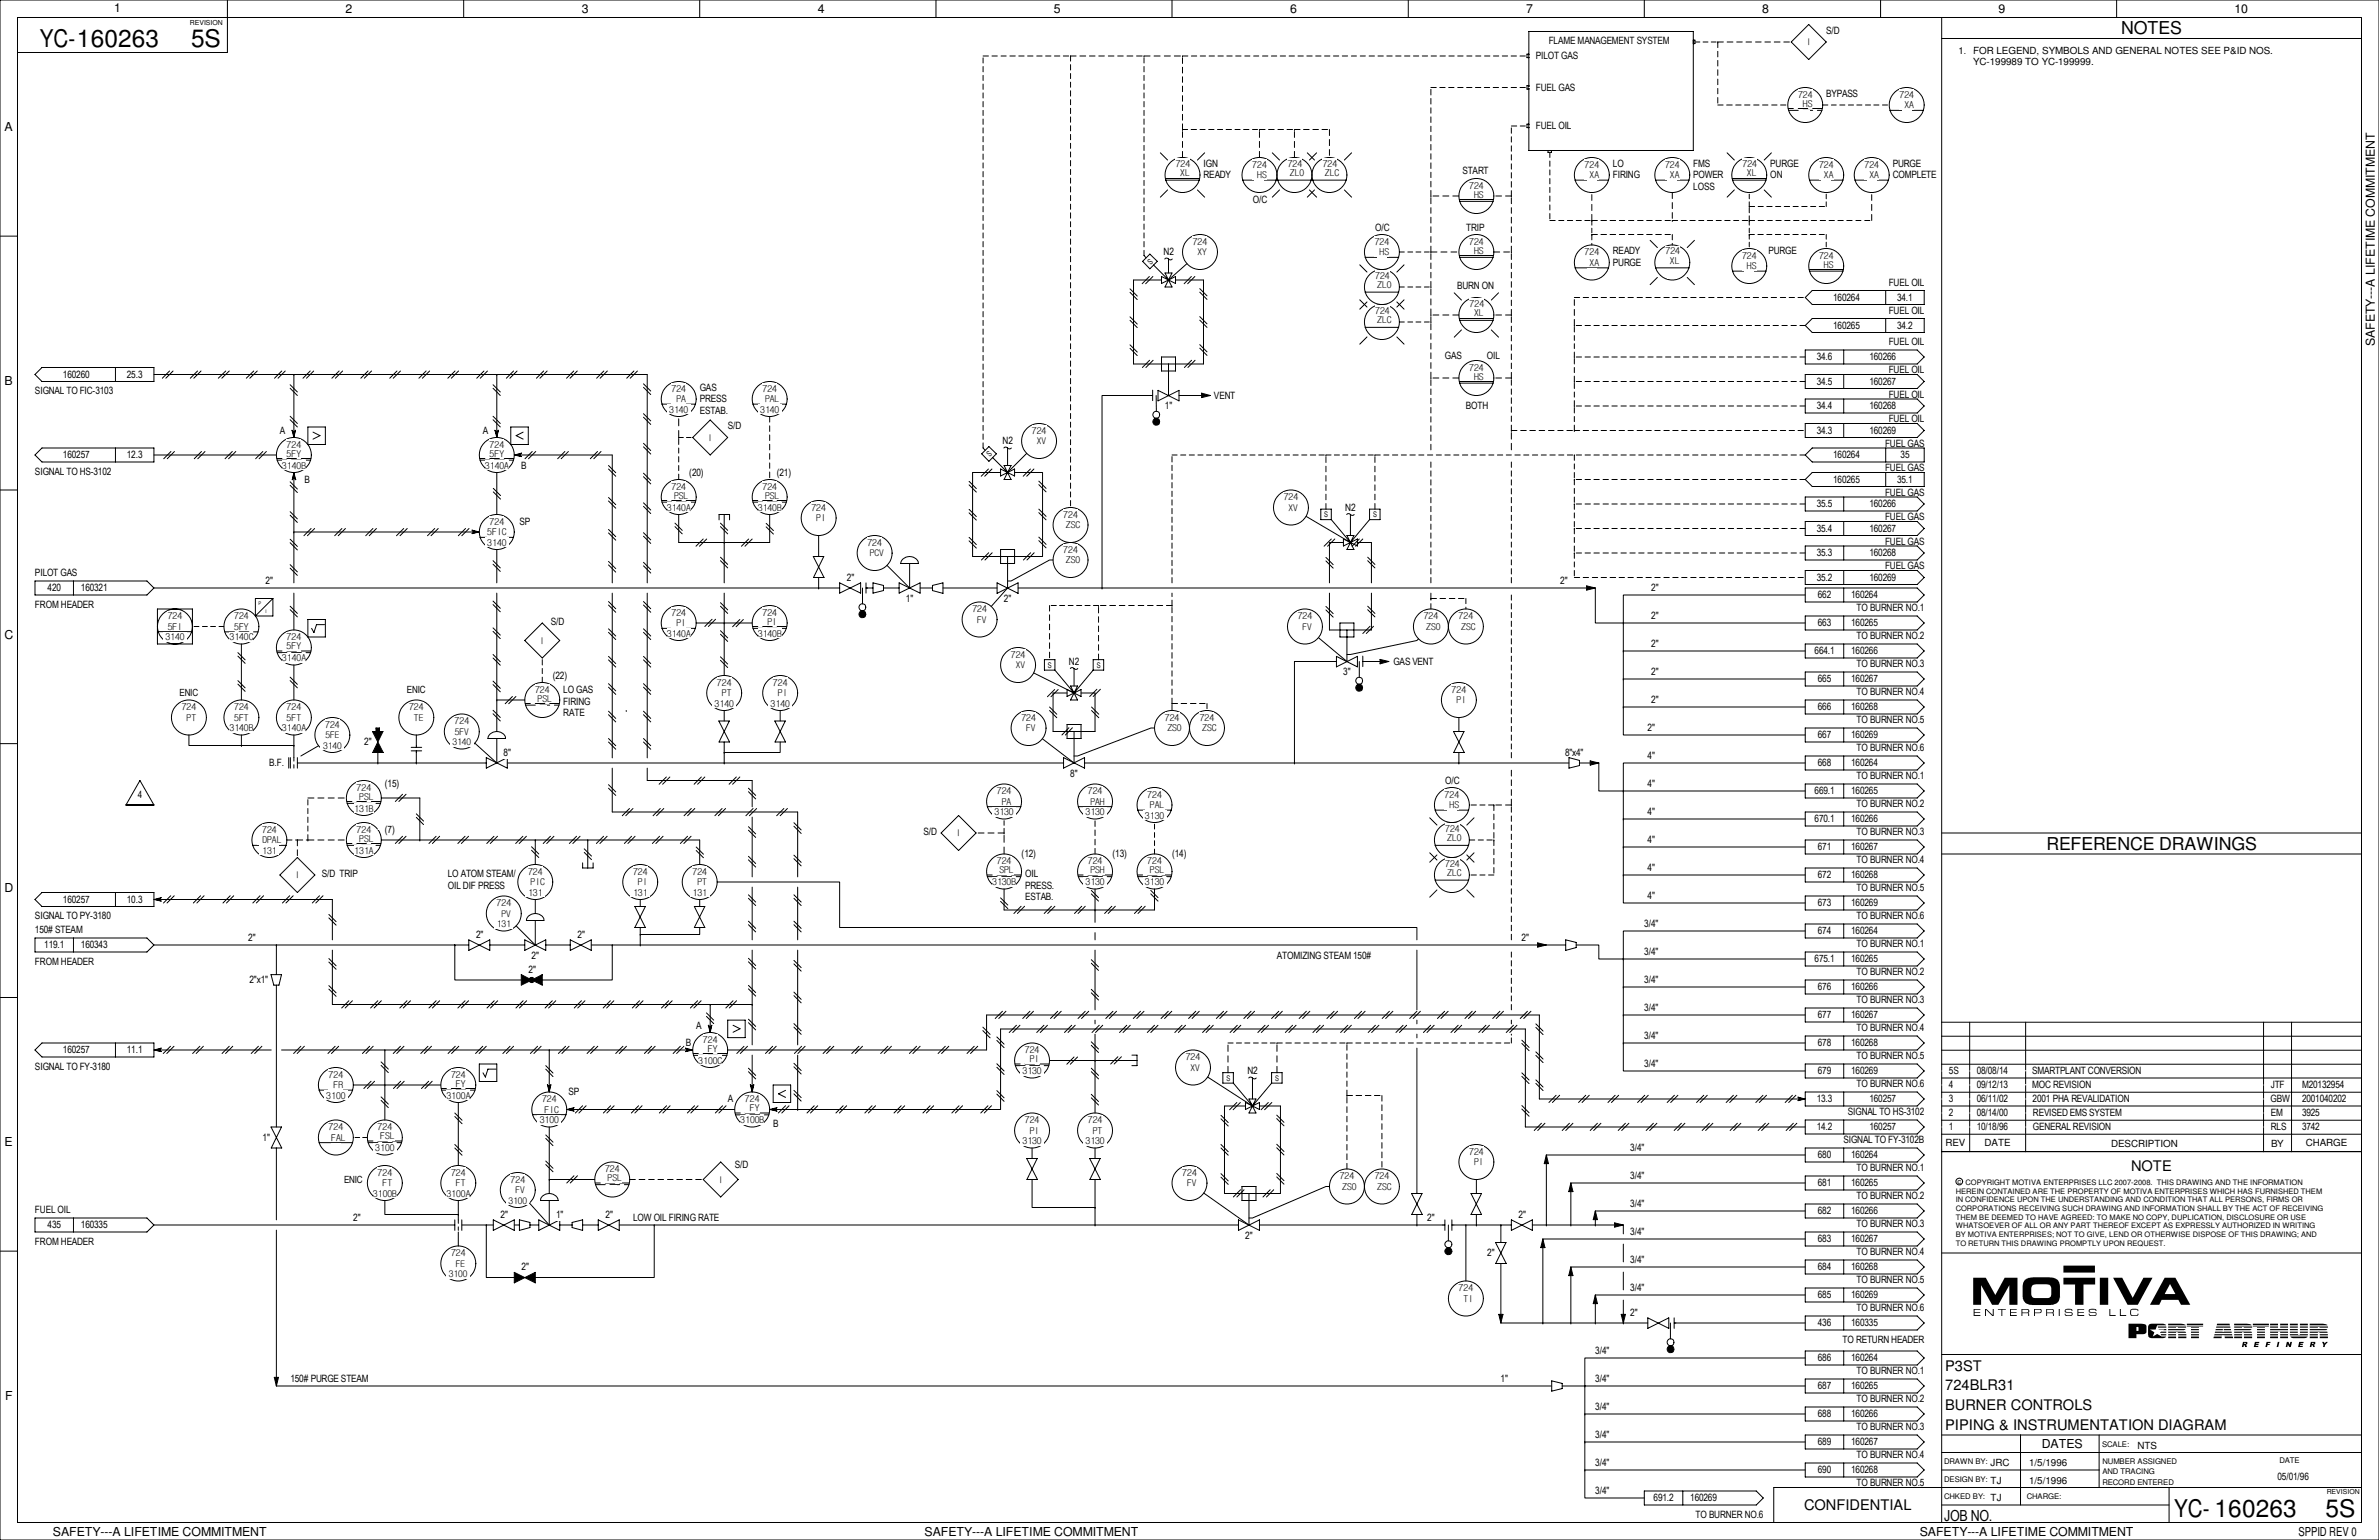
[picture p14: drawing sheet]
<svg xmlns="http://www.w3.org/2000/svg" width="432mm" height="279mm" viewBox="0 0 432 279" stroke-linecap="round" stroke-linejoin="round" font-family="sans-serif">
<defs><g id="words">
<g font-size="4.4">
<text x="7.2" y="8.6">YC-160263</text>
<text x="34.7" y="8.5">5S</text>
<text x="394.6" y="275.3">YC- 160263</text>
<text x="422.1" y="275.2">5S</text>
</g>
<g font-size="3.2">
<text x="385" y="6.2">NOTES</text>
<text x="371.4" y="154.1">REFERENCE DRAWINGS</text>
</g>
<text font-size="2.8" x="352.9" y="275.9">JOB NO.</text>
<g font-size="2.7">
<text x="386.8" y="212.4">NOTE</text>
<text x="353.1" y="248.7">P3ST</text>
<text x="353.1" y="252.3">724BLR31</text>
<text x="353.1" y="255.8">BURNER CONTROLS</text>
<text x="353.1" y="259.4">PIPING &amp; INSTRUMENTATION DIAGRAM</text>
<text x="327.4" y="274">CONFIDENTIAL</text>
</g>
<g font-size="2.2">
<text x="20.7" y="2.2">1</text>
<text x="62.7" y="2.4">2</text>
<text x="105.6" y="2.4">3</text>
<text x="148.4" y="2.4">4</text>
<text x="191.3" y="2.4">5</text>
<text x="234.1" y="2.4">6</text>
<text x="277" y="2.4">7</text>
<text x="319.9" y="2.4">8</text>
<text x="362.8" y="2.4">9</text>
<text x="405.6" y="2.4">10</text>
<text x=".8" y="23.8">A</text>
<text x="431" y="62.8" transform="rotate(-90 431 62.8)">SAFETY---A LIFETIME COMMITMENT</text>
<text x=".8" y="69.8">B</text>
<text x=".8" y="115.9">C</text>
<text x=".8" y="161.9">D</text>
<text x=".8" y="207.9">E</text>
<text x=".9" y="254">F</text>
<text x="370.6" y="262.7">DATES</text>
<text x="9.6" y="278.7">SAFETY---A LIFETIME COMMITMENT</text>
<text x="167.8" y="278.7">SAFETY---A LIFETIME COMMITMENT</text>
<text x="348.4" y="278.7">SAFETY---A LIFETIME COMMITMENT</text>
<text x="417.2" y="278.6">SPPID REV 0</text>
</g>
<g font-size="1.8">
<text x="278.8" y="10.8">PILOT GAS</text>
<text x="281.1" y="8">FLAME MANAGEMENT SYSTEM</text>
<text x="331.5" y="6.1">S/D</text>
<text x="358.1" y="9.9">FOR LEGEND, SYMBOLS AND GENERAL NOTES SEE P&amp;ID NOS.</text>
<text x="358.1" y="11.9">YC-199989 TO YC-199999.</text>
<text x="278.8" y="16.5">FUEL GAS</text>
<text x="331.5" y="17.6">BYPASS</text>
<text x="278.8" y="23.5">FUEL OIL</text>
<text x="218.4" y="30.3">IGN</text>
<text x="218.4" y="32.3">READY</text>
<text x="265.4" y="31.5">START</text>
<text x="292.7" y="30.3">LO</text>
<text x="292.7" y="32.3">FIRING</text>
<text x="307.3" y="30.3">FMS</text>
<text x="307.3" y="32.3">POWER</text>
<text x="307.3" y="34.4">LOSS</text>
<text x="321.3" y="30.3">PURGE</text>
<text x="321.3" y="32.3">ON</text>
<text x="343.5" y="30.3">PURGE</text>
<text x="343.5" y="32.3">COMPLETE</text>
<text x="227.4" y="36.8">O/C</text>
<text x="249.6" y="41.9">O/C</text>
<text x="266.1" y="41.9">TRIP</text>
<text x="211.2" y="46.4">N2</text>
<text x="292.7" y="46.1">READY</text>
<text x="321" y="46.1">PURGE</text>
<text x="264.5" y="52.5">BURN ON</text>
<text x="292.7" y="48.2">PURGE</text>
<text x="342.8" y="51.9">FUEL OIL</text>
<text x="332.7" y="59.7">160265</text>
<text x="332.7" y="54.6">160264</text>
<text x="342.8" y="56.9">FUEL OIL</text>
<text x="344.3" y="59.7">34.2</text>
<text x="344.3" y="54.6">34.1</text>
<text x="262.3" y="65.2">GAS</text>
<text x="269.9" y="65.2">OIL</text>
<text x="329.7" y="65.4">34.6</text>
<text x="339.3" y="65.4">160266</text>
<text x="342.8" y="62.7">FUEL OIL</text>
<text x="6.3" y="71.5">SIGNAL TO FIC-3103</text>
<text x="11.4" y="68.6">160260</text>
<text x="23" y="68.6">25.3</text>
<text x="127" y="70.9">GAS</text>
<text x="329.7" y="69.8">34.5</text>
<text x="339.3" y="69.8">160267</text>
<text x="342.8" y="67.7">FUEL OIL</text>
<text x="127" y="73">PRESS</text>
<text x="127" y="75.1">ESTAB.</text>
<text x="132.1" y="77.9">S/D</text>
<text x="211.4" y="74.3">1&quot;</text>
<text x="220.3" y="72.4">VENT</text>
<text x="266.1" y="74.3">BOTH</text>
<text x="329.7" y="74.3">34.4</text>
<text x="339.3" y="74.3">160268</text>
<text x="342.8" y="76.6">FUEL OIL</text>
<text x="342.8" y="72.2">FUEL OIL</text>
<text x="11.4" y="83.2">160257</text>
<text x="23" y="83.2">12.3</text>
<text x="50.8" y="78.7">A</text>
<text x="87.6" y="78.7">A</text>
<text x="181.9" y="80.6">N2</text>
<text x="329.7" y="78.7">34.3</text>
<text x="332.7" y="83.2">160264</text>
<text x="339.3" y="78.7">160269</text>
<text x="342.1" y="81.1">FUEL GAS</text>
<text x="344.9" y="83.2">35</text>
<text x="6.3" y="86.1">SIGNAL TO HS-3102</text>
<text x="55.2" y="87.6">B</text>
<text x="94.6" y="85.1">B</text>
<text x="125.1" y="86.4">(20)</text>
<text x="141" y="86.4">(21)</text>
<text x="332.7" y="87.6">160265</text>
<text x="342.1" y="90">FUEL GAS</text>
<text x="342.1" y="85.5">FUEL GAS</text>
<text x="344.3" y="87.6">35.1</text>
<text x="94.3" y="95.2">SP</text>
<text x="244.2" y="92.7">N2</text>
<text x="329.7" y="92.1">35.5</text>
<text x="339.3" y="92.1">160266</text>
<text x="342.1" y="94.4">FUEL GAS</text>
<text x="329.7" y="101">35.3</text>
<text x="329.7" y="96.5">35.4</text>
<text x="339.3" y="101">160268</text>
<text x="339.3" y="96.5">160267</text>
<text x="342.1" y="98.8">FUEL GAS</text>
<text x="6.3" y="104.6">PILOT GAS</text>
<text x="8.6" y="107.3">420</text>
<text x="14.7" y="107.3">160321</text>
<text x="48.2" y="106">2&quot;</text>
<text x="153.7" y="105.4">2&quot;</text>
<text x="283.2" y="106">2&quot;</text>
<text x="299.7" y="107.3">2&quot;</text>
<text x="329.7" y="105.4">35.2</text>
<text x="339.3" y="105.4">160269</text>
<text x="342.1" y="103.3">FUEL GAS</text>
<text x="6.3" y="110.3">FROM HEADER</text>
<text x="100" y="113.5">S/D</text>
<text x="164.4" y="109.2">1&quot;</text>
<text x="182.2" y="109.2">2&quot;</text>
<text x="299.7" y="112.4">2&quot;</text>
<text x="329.9" y="113.7">663</text>
<text x="329.9" y="108.6">662</text>
<text x="336" y="113.7">160265</text>
<text x="336" y="108.6">160264</text>
<text x="337" y="110.9">TO BURNER NO.1</text>
<text x="299.7" y="117.5">2&quot;</text>
<text x="329.4" y="118.7">664.1</text>
<text x="336" y="118.7">160266</text>
<text x="337" y="116">TO BURNER NO.2</text>
<text x="73.9" y="125.7">ENIC</text>
<text x="100.3" y="123.2">(22)</text>
<text x="102.2" y="125.8">LO GAS</text>
<text x="194" y="120.6">N2</text>
<text x="243.8" y="122.6">3&quot;</text>
<text x="252.9" y="120.6">GAS VENT</text>
<text x="299.7" y="122.6">2&quot;</text>
<text x="329.9" y="123.8">665</text>
<text x="336" y="123.8">160267</text>
<text x="337" y="121.1">TO BURNER NO.3</text>
<text x="32.6" y="126.4">ENIC</text>
<text x="102.2" y="127.9">FIRING</text>
<text x="102.2" y="130">RATE</text>
<text x="299.7" y="127.6">2&quot;</text>
<text x="329.9" y="128.9">666</text>
<text x="336" y="128.9">160268</text>
<text x="337" y="131.2">TO BURNER NO.5</text>
<text x="337" y="126.2">TO BURNER NO.4</text>
<text x="66.1" y="135.3">2&quot;</text>
<text x="91.4" y="137.2">8&quot;</text>
<text x="284.1" y="137.2">8&quot;x4&quot;</text>
<text x="299" y="137.8">4&quot;</text>
<text x="299" y="132.7">2&quot;</text>
<text x="329.9" y="134">667</text>
<text x="336" y="134">160269</text>
<text x="337" y="136.3">TO BURNER NO.6</text>
<text x="48.9" y="139.1">B.F.</text>
<text x="69.8" y="142.9">(15)</text>
<text x="194.3" y="141">8&quot;</text>
<text x="262.3" y="142.2">O/C</text>
<text x="299" y="142.9">4&quot;</text>
<text x="329.9" y="139.1">668</text>
<text x="336" y="139.1">160264</text>
<text x="337" y="141.4">TO BURNER NO.1</text>
<text x="25" y="144.8">4</text>
<text x="299" y="148">4&quot;</text>
<text x="329.4" y="149.2">670.1</text>
<text x="329.4" y="144.1">669.1</text>
<text x="336" y="149.2">160266</text>
<text x="336" y="144.1">160265</text>
<text x="337" y="146.5">TO BURNER NO.2</text>
<text x="69.8" y="151.1">(7)</text>
<text x="167.6" y="151.6">S/D</text>
<text x="185.4" y="155.6">(12)</text>
<text x="201.9" y="155.6">(13)</text>
<text x="212.7" y="155.6">(14)</text>
<text x="299" y="153">4&quot;</text>
<text x="329.9" y="154.3">671</text>
<text x="336" y="154.3">160267</text>
<text x="337" y="151.6">TO BURNER NO.3</text>
<text x="58.4" y="159.2">S/D TRIP</text>
<text x="81.3" y="159.2">LO ATOM STEAM/</text>
<text x="81.3" y="161.2">OIL DIF PRESS</text>
<text x="186.1" y="159.2">OIL</text>
<text x="186.1" y="161.2">PRESS.</text>
<text x="299" y="158.1">4&quot;</text>
<text x="329.9" y="159.4">672</text>
<text x="336" y="159.4">160268</text>
<text x="337" y="161.7">TO BURNER NO.5</text>
<text x="337" y="156.6">TO BURNER NO.4</text>
<text x="6.3" y="166.8">SIGNAL TO PY-3180</text>
<text x="11.4" y="163.8">160257</text>
<text x="23" y="163.8">10.3</text>
<text x="186.1" y="163.3">ESTAB.</text>
<text x="299" y="163.2">4&quot;</text>
<text x="329.9" y="164.5">673</text>
<text x="336" y="164.5">160269</text>
<text x="337" y="166.8">TO BURNER NO.6</text>
<text x="6.3" y="169.3">150# STEAM</text>
<text x="8" y="172.1">119.1</text>
<text x="14.7" y="172.1">160343</text>
<text x="45" y="170.8">2&quot;</text>
<text x="86.4" y="170.2">2&quot;</text>
<text x="96.5" y="174">2&quot;</text>
<text x="104.8" y="170.2">2&quot;</text>
<text x="231.8" y="174">ATOMIZING STEAM 150#</text>
<text x="276.2" y="170.8">2&quot;</text>
<text x="298.4" y="173.4">3/4&quot;</text>
<text x="298.4" y="168.3">3/4&quot;</text>
<text x="329.9" y="169.5">674</text>
<text x="336" y="169.5">160264</text>
<text x="337" y="171.9">TO BURNER NO.1</text>
<text x="6.3" y="175">FROM HEADER</text>
<text x="45.3" y="178.4">2&quot;x1&quot;</text>
<text x="95.9" y="176.5">2&quot;</text>
<text x="298.4" y="178.4">3/4&quot;</text>
<text x="329.4" y="174.6">675.1</text>
<text x="329.9" y="179.7">676</text>
<text x="336" y="174.6">160265</text>
<text x="336" y="179.7">160266</text>
<text x="337" y="177">TO BURNER NO.2</text>
<text x="298.4" y="183.5">3/4&quot;</text>
<text x="329.9" y="184.8">677</text>
<text x="336" y="184.8">160267</text>
<text x="337" y="182">TO BURNER NO.3</text>
<text x="11.4" y="191.1">160257</text>
<text x="23" y="191.1">11.1</text>
<text x="124.5" y="189.9">B</text>
<text x="126.4" y="186.7">A</text>
<text x="298.4" y="188.6">3/4&quot;</text>
<text x="329.9" y="189.9">678</text>
<text x="336" y="189.9">160268</text>
<text x="337" y="187.1">TO BURNER NO.4</text>
<text x="6.3" y="194.1">SIGNAL TO FY-3180</text>
<text x="226.4" y="194.9">N2</text>
<text x="298.4" y="193.7">3/4&quot;</text>
<text x="329.9" y="194.9">679</text>
<text x="336" y="194.9">160269</text>
<text x="337" y="197.3">TO BURNER NO.6</text>
<text x="337" y="192.2">TO BURNER NO.5</text>
<text x="353.7" y="194.9">5S</text>
<text x="353.7" y="197.5">4</text>
<text x="358.8" y="197.5">09/12/13</text>
<text x="358.8" y="194.9">08/08/14</text>
<text x="368.9" y="194.9">SMARTPLANT CONVERSION</text>
<text x="368.9" y="197.4">MOC REVISION</text>
<text x="412.2" y="197.5">JTF</text>
<text x="417.8" y="197.5">M20132954</text>
<text x="103.2" y="198.8">SP</text>
<text x="132.1" y="200">A</text>
<text x="329.7" y="200">13.3</text>
<text x="335.4" y="202.4">SIGNAL TO HS-3102</text>
<text x="339.3" y="200">160257</text>
<text x="353.7" y="200">3</text>
<text x="353.7" y="202.6">2</text>
<text x="358.8" y="200">06/11/02</text>
<text x="358.8" y="202.6">08/14/00</text>
<text x="368.9" y="200">2001 PHA REVALIDATION</text>
<text x="369" y="202.6">REVISED EMS SYSTEM</text>
<text x="412.1" y="200">GBW</text>
<text x="412.2" y="202.6">EM</text>
<text x="417.8" y="202.6">3925</text>
<text x="417.8" y="200">2001040202</text>
<text x="47.7" y="207">1&quot;</text>
<text x="140.3" y="204.5">B</text>
<text x="295.9" y="208.9">3/4&quot;</text>
<text x="329.7" y="205.1">14.2</text>
<text x="334.6" y="207.4">SIGNAL TO FY-3102B</text>
<text x="339.3" y="205.1">160257</text>
<text x="353.1" y="208">REV</text>
<text x="353.7" y="205.1">1</text>
<text x="358.8" y="205.1">10/18/96</text>
<text x="360.2" y="207.9">DATE</text>
<text x="369" y="205.1">GENERAL REVISION</text>
<text x="383.2" y="208">DESCRIPTION</text>
<text x="412.2" y="205.1">RLS</text>
<text x="412.2" y="208">BY</text>
<text x="417.8" y="205.1">3742</text>
<text x="418.5" y="208">CHARGE</text>
<text x="62.4" y="214.6">ENIC</text>
<text x="133.3" y="211.9">S/D</text>
<text x="295.9" y="214">3/4&quot;</text>
<text x="329.9" y="210.2">680</text>
<text x="329.9" y="215.3">681</text>
<text x="336" y="210.2">160264</text>
<text x="336" y="215.3">160265</text>
<text x="337" y="212.5">TO BURNER NO.1</text>
<text x="6.3" y="220.1">FUEL OIL</text>
<text x="64.1" y="221.6">2&quot;</text>
<text x="90.8" y="221">2&quot;</text>
<text x="100.9" y="221">1&quot;</text>
<text x="109.9" y="221">2&quot;</text>
<text x="114.9" y="221.6">LOW OIL FIRING RATE</text>
<text x="259" y="221.6">2&quot;</text>
<text x="275.6" y="221">2&quot;</text>
<text x="295.9" y="219.1">3/4&quot;</text>
<text x="329.9" y="220.3">682</text>
<text x="336" y="220.3">160266</text>
<text x="337" y="217.6">TO BURNER NO.2</text>
<text x="6.3" y="225.8">FROM HEADER</text>
<text x="8.6" y="222.9">435</text>
<text x="14.7" y="222.9">160335</text>
<text x="226" y="224.8">2&quot;</text>
<text x="269.9" y="228">2&quot;</text>
<text x="295.9" y="224.2">3/4&quot;</text>
<text x="329.9" y="225.4">683</text>
<text x="336" y="225.4">160267</text>
<text x="337" y="227.8">TO BURNER NO.4</text>
<text x="337" y="222.7">TO BURNER NO.3</text>
<text x="94.7" y="230.5">2&quot;</text>
<text x="295.9" y="229.2">3/4&quot;</text>
<text x="329.9" y="230.5">684</text>
<text x="336" y="230.5">160268</text>
<text x="337" y="232.8">TO BURNER NO.5</text>
<text x="295.9" y="238.8">2&quot;</text>
<text x="295.9" y="234.3">3/4&quot;</text>
<text x="329.9" y="235.6">685</text>
<text x="336" y="235.6">160269</text>
<text x="337" y="237.9">TO BURNER NO.6</text>
<text x="289.6" y="245.7">3/4&quot;</text>
<text x="329.9" y="240.7">436</text>
<text x="334.4" y="243.6">TO RETURN HEADER</text>
<text x="336" y="240.7">160335</text>
<text x="52.7" y="250.8">150# PURGE STEAM</text>
<text x="272.4" y="250.8">1&quot;</text>
<text x="289.6" y="250.8">3/4&quot;</text>
<text x="329.9" y="247">686</text>
<text x="336" y="247">160264</text>
<text x="337" y="249.3">TO BURNER NO.1</text>
<text x="289.6" y="255.9">3/4&quot;</text>
<text x="329.9" y="252.1">687</text>
<text x="329.9" y="257.2">688</text>
<text x="336" y="252.1">160265</text>
<text x="336" y="257.2">160266</text>
<text x="337" y="254.4">TO BURNER NO.2</text>
<text x="289.6" y="261">3/4&quot;</text>
<text x="329.9" y="262.3">689</text>
<text x="336" y="262.3">160267</text>
<text x="337" y="259.5">TO BURNER NO.3</text>
<text x="388" y="262.8">NTS</text>
<text x="289.6" y="266.1">3/4&quot;</text>
<text x="329.9" y="267.3">690</text>
<text x="336" y="267.3">160268</text>
<text x="337" y="264.6">TO BURNER NO.4</text>
<text x="337" y="269.7">TO BURNER NO.5</text>
<text x="361.3" y="266">JRC</text>
<text x="361.3" y="269.2">TJ</text>
<text x="368.3" y="266">1/5/1996</text>
<text x="368.3" y="269.2">1/5/1996</text>
<text x="413.4" y="268.6">05/01/96</text>
<text x="289.6" y="271.1">3/4&quot;</text>
<text x="300.1" y="272.4">691.2</text>
<text x="306.8" y="272.4">160269</text>
<text x="307.8" y="275.4">TO BURNER NO.6</text>
<text x="361.3" y="272.4">TJ</text>
</g>
<g font-size="1.7">
<text x="327.9" y="8.2">I</text>
<text x="355.5" y="9.8">1.</text>
<text x="326.3" y="17.8">724</text>
<text x="344.8" y="17.8">724</text>
<text x="327.2" y="19.4">HS</text>
<text x="345.7" y="19.7">XA</text>
<text x="213.4" y="30.3">724</text>
<text x="214.2" y="32">XL</text>
<text x="227.3" y="30.5">724</text>
<text x="228.2" y="32.4">HS</text>
<text x="233.7" y="30.3">724</text>
<text x="234.1" y="32">ZLO</text>
<text x="240.1" y="30.3">724</text>
<text x="240.5" y="32">ZLC</text>
<text x="266.7" y="34.3">724</text>
<text x="267.5" y="35.9">HS</text>
<text x="287.6" y="30.5">724</text>
<text x="288.5" y="32.4">XA</text>
<text x="302.2" y="30.5">724</text>
<text x="303.1" y="32.4">XA</text>
<text x="316.3" y="30.3">724</text>
<text x="317.1" y="32">XL</text>
<text x="330.2" y="30.5">724</text>
<text x="331" y="32.4">XA</text>
<text x="338.4" y="30.5">724</text>
<text x="339.3" y="32.4">XA</text>
<text x="216.5" y="44.4">724</text>
<text x="217.4" y="46.3">XY</text>
<text x="249.5" y="44.4">724</text>
<text x="250.4" y="46.4">HS</text>
<text x="266.7" y="44.4">724</text>
<text x="267.5" y="46.1">HS</text>
<text x="287.6" y="46.4">724</text>
<text x="302.3" y="46.1">724</text>
<text x="303.1" y="47.8">XL</text>
<text x="316.2" y="47">724</text>
<text x="330.2" y="47">724</text>
<text x="249.6" y="50.6">724</text>
<text x="250" y="52.3">ZLO</text>
<text x="288.5" y="48.3">XA</text>
<text x="317.1" y="48.9">HS</text>
<text x="331" y="48.6">HS</text>
<text x="249.6" y="56.9">724</text>
<text x="250" y="58.6">ZLC</text>
<text x="266.7" y="55.7">724</text>
<text x="267.5" y="57.4">XL</text>
<text x="121.9" y="71.1">724</text>
<text x="138.4" y="71.1">724</text>
<text x="266.7" y="67.3">724</text>
<text x="267.5" y="68.9">HS</text>
<text x="121.5" y="74.9">3140</text>
<text x="122.8" y="73">PA</text>
<text x="138" y="74.9">3140</text>
<text x="138.9" y="73">PAL</text>
<text x="52" y="81.3">724</text>
<text x="52" y="82.9">5FY</text>
<text x="88.9" y="81.3">724</text>
<text x="88.9" y="82.9">5FY</text>
<text x="128.5" y="80">I</text>
<text x="187.3" y="78.7">724</text>
<text x="188.2" y="80.6">XV</text>
<text x="51.2" y="85.1">3140B</text>
<text x="88" y="85.1">3140A</text>
<text x="121.9" y="88.9">724</text>
<text x="138.4" y="88.9">724</text>
<text x="88.9" y="95.2">724</text>
<text x="121" y="92.7">3140A</text>
<text x="122.3" y="90.5">PSL</text>
<text x="137.5" y="92.7">3140B</text>
<text x="138.9" y="90.5">PSL</text>
<text x="147.3" y="92.7">724</text>
<text x="148.2" y="94.6">PI</text>
<text x="193" y="94">724</text>
<text x="193.5" y="95.9">ZSC</text>
<text x="233" y="90.8">724</text>
<text x="233.9" y="92.7">XV</text>
<text x="88.4" y="99.1">3140</text>
<text x="88.4" y="97.2">5FIC</text>
<text x="157.4" y="99.1">724</text>
<text x="157.9" y="100.9">PCV</text>
<text x="193" y="100.3">724</text>
<text x="193.5" y="102.2">ZSO</text>
<text x="30.4" y="112.4">724</text>
<text x="42.5" y="112.4">724</text>
<text x="121.9" y="111.8">724</text>
<text x="122.8" y="113.7">PI</text>
<text x="138.4" y="111.8">724</text>
<text x="139.3" y="113.4">PI</text>
<text x="176.5" y="111.1">724</text>
<text x="177.4" y="113">FV</text>
<text x="235.5" y="112.4">724</text>
<text x="258.4" y="112.4">724</text>
<text x="264.8" y="112.4">724</text>
<text x="30" y="116.2">3140</text>
<text x="30.4" y="114.3">5FI</text>
<text x="41.7" y="116.2">3140C</text>
<text x="42.5" y="114.3">5FY</text>
<text x="52" y="116.2">724</text>
<text x="52" y="117.8">5FY</text>
<text x="98" y="116.8">I</text>
<text x="121" y="115.6">3140A</text>
<text x="137.5" y="115.6">3140B</text>
<text x="183.5" y="119.4">724</text>
<text x="236.4" y="114.3">FV</text>
<text x="258.9" y="114.3">ZSO</text>
<text x="265.2" y="114.3">ZSC</text>
<text x="51.2" y="120">3140A</text>
<text x="97.1" y="125.7">724</text>
<text x="130.1" y="124.5">724</text>
<text x="140.3" y="124.5">724</text>
<text x="184.4" y="121.2">XV</text>
<text x="263.5" y="125.7">724</text>
<text x="33" y="128.9">724</text>
<text x="33.9" y="130.8">PT</text>
<text x="42.5" y="128.9">724</text>
<text x="42.5" y="130.8">5FT</text>
<text x="52" y="128.9">724</text>
<text x="52" y="130.8">5FT</text>
<text x="74.3" y="128.9">724</text>
<text x="75.1" y="130.8">TE</text>
<text x="82.5" y="131.4">724</text>
<text x="97.6" y="127.3">PSL</text>
<text x="129.7" y="128.3">3140</text>
<text x="131" y="126.4">PT</text>
<text x="139.9" y="128.3">3140</text>
<text x="141.2" y="126.4">PI</text>
<text x="185.4" y="130.8">724</text>
<text x="211.4" y="130.8">724</text>
<text x="217.8" y="130.8">724</text>
<text x="264.4" y="127.6">PI</text>
<text x="41.7" y="132.7">3140B</text>
<text x="51.2" y="132.7">3140A</text>
<text x="58.6" y="135.8">3140</text>
<text x="59" y="132.1">724</text>
<text x="59.1" y="133.9">5FE</text>
<text x="82.1" y="135.2">3140</text>
<text x="82.5" y="133.3">5FV</text>
<text x="186.3" y="132.7">FV</text>
<text x="211.9" y="132.7">ZSO</text>
<text x="218.2" y="132.7">ZSC</text>
<text x="64.7" y="143.5">724</text>
<text x="64.3" y="147.3">131B</text>
<text x="65.2" y="145.1">PSL</text>
<text x="180.5" y="148">3130</text>
<text x="180.9" y="144.1">724</text>
<text x="181.8" y="146">PA</text>
<text x="197" y="148">3130</text>
<text x="197.4" y="144.1">724</text>
<text x="197.9" y="146">PAH</text>
<text x="207.8" y="148.6">3130</text>
<text x="208.2" y="144.8">724</text>
<text x="208.7" y="146.7">PAL</text>
<text x="262.2" y="144.8">724</text>
<text x="263.1" y="146.7">HS</text>
<text x="47.6" y="151.1">724</text>
<text x="47.6" y="154.9">131</text>
<text x="47.6" y="153">DPAL</text>
<text x="64.3" y="154.9">131A</text>
<text x="64.7" y="151.1">724</text>
<text x="65.2" y="152.7">PSL</text>
<text x="173.6" y="151.7">I</text>
<text x="262.3" y="150.9">724</text>
<text x="262.7" y="152.6">ZLO</text>
<text x="53.6" y="159.3">I</text>
<text x="95.8" y="158.7">724</text>
<text x="96.3" y="160.7">PIC</text>
<text x="114.9" y="158.7">724</text>
<text x="115.8" y="160.7">PI</text>
<text x="125.7" y="158.7">724</text>
<text x="126.6" y="160.7">PT</text>
<text x="180.1" y="160.7">3130B</text>
<text x="180.9" y="156.8">724</text>
<text x="181.4" y="158.5">SPL</text>
<text x="197" y="160.7">3130</text>
<text x="197.4" y="156.8">724</text>
<text x="197.9" y="158.5">PSH</text>
<text x="207.8" y="160.7">3130</text>
<text x="208.2" y="156.8">724</text>
<text x="208.7" y="158.5">PSL</text>
<text x="262.3" y="157.3">724</text>
<text x="262.7" y="159">ZLC</text>
<text x="90.1" y="164.5">724</text>
<text x="91" y="166.3">PV</text>
<text x="95.8" y="162.6">131</text>
<text x="114.9" y="162.6">131</text>
<text x="125.7" y="162.6">131</text>
<text x="90.2" y="168.2">131</text>
<text x="127.6" y="189.2">724</text>
<text x="128.5" y="190.8">FY</text>
<text x="186" y="191.1">724</text>
<text x="59.6" y="195.6">724</text>
<text x="60.5" y="197.5">FR</text>
<text x="81.9" y="195.6">724</text>
<text x="82.8" y="197.2">FY</text>
<text x="126.7" y="193">3100C</text>
<text x="185.6" y="194.9">3130</text>
<text x="186.9" y="192.7">PI</text>
<text x="215.2" y="192.4">724</text>
<text x="216.1" y="194.3">XV</text>
<text x="59.2" y="199.4">3100</text>
<text x="81" y="199.4">3100A</text>
<text x="98" y="203.8">3100</text>
<text x="98.4" y="200">724</text>
<text x="98.8" y="201.9">FIC</text>
<text x="134.4" y="203.8">3100B</text>
<text x="135.2" y="200">724</text>
<text x="136.1" y="201.6">FY</text>
<text x="186" y="203.8">724</text>
<text x="197.4" y="203.8">724</text>
<text x="59.6" y="205.1">724</text>
<text x="60.1" y="207">FAL</text>
<text x="68.1" y="208.9">3100</text>
<text x="68.5" y="205.1">724</text>
<text x="69" y="206.7">FSL</text>
<text x="185.6" y="207.6">3130</text>
<text x="186.9" y="205.7">PI</text>
<text x="197" y="207.6">3130</text>
<text x="198.3" y="205.7">PT</text>
<text x="266.7" y="209.5">724</text>
<text x="68.5" y="213.4">724</text>
<text x="69.4" y="215.3">FT</text>
<text x="81.9" y="213.4">724</text>
<text x="82.8" y="215.3">FT</text>
<text x="92.7" y="214.6">724</text>
<text x="109.8" y="212.7">724</text>
<text x="110.3" y="214.3">PSL</text>
<text x="130.4" y="214.6">I</text>
<text x="214.6" y="213.4">724</text>
<text x="215.5" y="215.2">FV</text>
<text x="243.2" y="214">724</text>
<text x="243.6" y="215.9">ZSO</text>
<text x="249.5" y="214">724</text>
<text x="250" y="215.9">ZSC</text>
<text x="267.5" y="211.5">PI</text>
<text x="67.7" y="217.2">3100B</text>
<text x="81" y="217.2">3100A</text>
<text x="92.3" y="218.4">3100</text>
<text x="93.6" y="216.5">FV</text>
<text x="81.9" y="228">724</text>
<text x="81.5" y="231.7">3100</text>
<text x="82.8" y="229.8">FE</text>
<text x="264.8" y="234.3">724</text>
<text x="265.6" y="236.2">TI</text>
</g>
<g font-size="1.4">
<text x="208.9" y="48" transform="rotate(-45 208.9 48)">S</text>
<text x="179.7" y="82.9" transform="rotate(-45 179.7 82.9)">S</text>
<text x="240.4" y="93.9">S</text>
<text x="249.2" y="93.8">S</text>
<text x="190.2" y="121.2">S</text>
<text x="199.1" y="121.1">S</text>
<text x="222.6" y="196.1">S</text>
<text x="231.4" y="196">S</text>
<text x="355.3" y="214.8">c COPYRIGHT MOTIVA ENTERPRISES LLC 2007-2008. THIS DRAWING AND THE INFORMATION</text>
<text x="355" y="216.6">HEREIN CONTAINED ARE THE PROPERTY OF MOTIVA ENTERPRISES WHICH HAS FURNISHED THEM</text>
<text x="355" y="218.1">IN CONFIDENCE UPON THE UNDERSTANDING AND CONDITION THAT ALL PERSONS, FIRMS OR</text>
<text x="355" y="219.7">CORPORATIONS RECEIVING SUCH DRAWING AND INFORMATION SHALL BY THE ACT OF RECEIVING</text>
<text x="355" y="221.3">THEM BE DEEMED TO HAVE AGREED: TO MAKE NO COPY, DUPLICATION, DISCLOSURE OR USE</text>
<text x="355" y="222.9">WHATSOEVER OF ALL OR ANY PART THEREOF EXCEPT AS EXPRESSLY AUTHORIZED IN WRITING</text>
<text x="355" y="224.5">BY MOTIVA ENTERPRISES; NOT TO GIVE, LEND OR OTHERWISE DISPOSE OF THIS DRAWING; AND</text>
<text x="355" y="226.1">TO RETURN THIS DRAWING PROMPTLY UPON REQUEST.</text>
<text x="381.6" y="262.6">SCALE:</text>
<text x="352.9" y="265.7">DRAWN BY:</text>
<text x="352.9" y="268.9">DESIGN BY:</text>
<text x="381.6" y="267.5">AND TRACING</text>
<text x="381.6" y="269.4">RECORD ENTERED</text>
<text x="381.6" y="265.6">NUMBER ASSIGNED</text>
<text x="413.7" y="265.4">DATE</text>
<text x="352.9" y="272">CHKED BY:</text>
<text x="367.9" y="272">CHARGE:</text>
</g>
<g font-size="1.3">
<text x="34.5" y="4.5">REVISION</text>
<text x="422.3" y="271.1">REVISION</text>
</g>
<g font-size=".9">
<text x="46.9" y="109.8">P</text>
<text x="48.2" y="111.2">I</text>
</g>
</g></defs>
<g fill="none" stroke="#000" stroke-width=".18">
<path d="M0 0h431.8v279.4h-431.8zM3.2 3.2h425.4v273h-425.4zM41.3 0v9.5h-38.1M84.2 0v3.2M127 0v3.2M169.9 0v3.2M212.7 0v3.2M255.6 0v3.2M298.4 0v3.2M341.3 0v3.2M352.4 3.2v273M352.4 7h76.2"/>
<path d="M384.2 0v3.2M0 42.8h3.2M0 88.9h3.2M0 134.9h3.2M352.4 154.9h76.2M352.4 151.1h76.2M0 181h3.2M352.4 198.2h76.2M352.4 195.6h76.2M352.4 193.1h76.2M352.4 190.5h76.2M352.4 188h76.2"/>
<path d="M352.4 185.5h76.2M357.5 185.5v23.5M367.7 185.5v23.5M410.8 185.5v23.5M415.9 185.5v23.5M352.4 208.9h76.2M352.4 203.2h76.2M352.4 209h76.2M352.4 205.8h76.2M352.4 200.7h76.2M0 227h3.2M6.3 221h20.4l1.2 1.2-1.2 1.3h-20.4z"/>
<path d="M13.3 221v2.5M27.9 222.2h54.6M82.5 221.3v1.9M83.2 221.3v.7M83.2 222.6v.6M83.8 221.3v1.9M272.4 222.2h.1M299.1 239.1l3.8 1.9v-1.9l-3.8 1.9zM327.7 238.8h20.3l1.2 1.2-1.2 1.3h-20.3zM334.6 238.8v2.5M352.4 227.3h76.2M49.8 249.9h.7l-.3 1.6z"/>
<path d="M281.6 250.5l1.9 .5v.9l-1.9 .5zM283.5 251.5h44.2M287.7 251.5h.1M287.7 256.5h.1M287.7 256.5h40M287.7 251.5v15.2M303.2 240v2.9M303.8 244.8a.62 .62 0 0 0-.9-.5 .62 .62 0 0 0 0 1 .62 .62 0 0 0 .9-.5M327.7 246.4h-40v5.1M327.7 245.1h20.3l1.2 1.3-1.2 1.2h-20.3zM327.7 250.2h20.3l1.2 1.3-1.2 1.2h-20.3zM327.7 255.3h20.3l1.2 1.2-1.2 1.3h-20.3z"/>
<path d="M334.6 245.1v2.5M334.6 250.2v2.5M334.6 255.3v2.5M352.4 245.7h76.2M287.7 266.7h.1M287.7 266.7v5.1h10.7M287.7 261.6h.1M287.7 266.7h40M287.7 261.6h40M298.4 270.5h20.4l1.2 1.3-1.2 1.2h-20.4zM305.4 270.5v2.5M327.7 260.3h20.3l1.2 1.3-1.2 1.3h-20.3z"/>
<path d="M327.7 265.4h20.3l1.2 1.3-1.2 1.3h-20.3zM334.6 260.3v2.6M334.6 265.4v2.6M352.4 260.3h76.2M352.4 273h41.3M352.4 266.7h28.6M352.4 263.5h76.2M366.7 260.3v12.7M381 260.3v9.6M393.7 269.9v6.3M428.6 269.9h-106.7v6.3"/>
<circle cx="83.2" cy="214.6" r="3.2"/>
<circle cx="355.6" cy="214.4" r=".62"/>
<circle cx="303.2" cy="243.5" r=".63"/>
</g>
<g fill="#000">
<path d="M49.8 249.9h.7l-.3 1.6z"/>
<path d="M358.2 237.5v1.3h1.3v-.2h-1.1v-.4h1v-.2h-1v-.4h1.1v-.1zM360.3 237.5v1.3h.2v-1.2l1.1 1.2h.3v-1.3h-.2v1.1l-1.1-1.1zM362.6 237.5v.1h.7v1.2h.1v-1.2h.7v-.1zM364.8 237.5v1.3h1.3v-.2h-1.1v-.4h1v-.2h-1v-.4h1.1v-.1zM366.9 237.5v1.3h.2v-.5h.9l.1 .5h.2v-.5l-.2-.1 .2-.2-.1-.5zM367.1 237.6l.9 .1 .1 .3-1 .1zM369.2 237.5v1.3h.2v-.5h.8a.42 .42 0 0 0 .4-.4 .42 .42 0 0 0-.2-.4zM369.4 237.6h.9l.1 .4-1 .1zM371.4 237.5v1.3h.2v-.5h.9h.1v.5h.2v-.5l-.2-.1 .2-.1v-.4l-.1-.2zM371.6 237.6l.9 .1 .1 .3-1 .1zM373.7 237.5v1.3h.1v-1.3zM374.8 237.6l-.1 .2 .2 .3 .9 .1 .2 .2-.1 .2h-.7l-.3-.1v-.2h-.2l.3 .5h.9l.2-.2 .1-.3-.2-.2-1-.1-.1-.3 .9-.1 .2 .2h.2a.99 .99 0 0 0-1.4-.2zM377.1 237.5v1.3h1.2v-.2h-1.1v-.4h1v-.2h-1v-.4h1.1v-.1zM379.1 237.6v.4l.2 .1 .8 .1 .3 .2-.1 .2h-.7l-.3-.1v-.2h-.2l.1 .3 .1 .2h1l.2-.2v-.3l-.1-.2-1.1-.1 .1-.4h.8l.3 .2v-.2l-.5-.2zM382.9 237.5v1.3h1.1v-.2h-1v-1.1zM384.8 237.5v1.3h1.1v-.2h-1v-1.1zM386.8 237.5l-.2 .5 .1 .5a1.17 1.17 0 0 0 1.4 .1l.1-.3h-.2l-.1 .2-.2 .1h-.8l-.1-.3 .1-.7h.9l.2 .3h.1v-.3a1.35 1.35 0 0 0-1.3-.1z" fill-rule="evenodd"/>
<path d="M358.1 231.8v4.9h1.5v-3.5l2 3.5h1.1l2-3.5v3.5h1.5v-4.9h-2.3l-1.7 3.1-1.8-3.1zM367.6 232.2l-.4 .5-.1 .6v1.9a1.54 1.54 0 0 0 1.8 1.6l3.5-.1a1.44 1.44 0 0 0 1.5-1.5v-1.9a1.64 1.64 0 0 0-2-1.6h-2.8l-1 .2zM368.9 233.2l.7-.2h1.8a.76 .76 0 0 1 .9 .8v1.2l-.4 .5h-2.6l-.4-.2-.2-.3a2.66 2.66 0 0 1 .1-1.7zM374.5 231.8v1.2h2.1v3.7h1.6v-3.7h2.1v-1.2zM374.5 229.6v1.3h5.7v-1.3zM381.1 231.8v4.9h1.6v-4.9zM383.5 231.8l2.7 4.9h1.8l2.7-4.9h-1.7l-1.9 3.7-1.9-3.7zM392.9 231.8l-2.7 4.9h1.7l.4-.9h3.1l.5 .9h1.7l-2.8-4.9zM393.9 233l.9 1.8h-1.9z" fill-rule="evenodd"/>
<path d="M397.7 242.5v.3h1.4v-.3zM397.7 242.1v.2h1.4v-.2zM397.7 241.6v.2h1.4v-.2zM397.7 241.1v.2h1.4v-.2zM396.9 240.7h.8v.2l2.2-.2zM396.9 240.2v.3h3v-.3zM393.5 240.2v.3h3.2l-.3-.3h-.5zM393.5 240.7v.2h1.5v-.2l.4 .2h1.4v-.2zM393.5 241.1v.2h2.9l.3-.1zM393.5 241.6v.2h1.5v-.1l.4 .1h1.4l-.1-.2zM395.4 242.1v.2h1.4v-.2zM395.4 242.5v.3h1.4v-.3zM393.5 242.1v.2h1.5v-.2zM393.5 242.5v.3h1.5v-.3zM390.1 240.3l-.2 .4v1.5l.2 .5 .4 .1h2.1l.5-.2v-.1h-.8l-.8-.5-.8 .5 .3-.8-.8-.5h1l.3-.7h1.6v-.2l-.5-.1h-2.1zM392.2 242.1l.1 .2h.9v-.2zM392 241.7l1.2 .1v-.2h-.9zM391.8 241.1l1.4 .2v-.2zM391.6 240.7l.1 .2h1.5v-.2zM386.3 240.2v2.6h1.5v-.7l1.5-.1 .3-.3v-1.2l-.2-.2-.7-.1zM387.8 240.7l.4 .1-.1 .7h-.3z" fill-rule="evenodd"/>
<path d="M401.8 242.5l-.1 .3h1.5l.1-.3zM402 242.1l-.1 .2h3.3l-.1-.2zM402 241.6v.2h3.1l-.1-.2zM402.2 241.1l-.1 .2h1.3l.1-.2zM403.6 241.1v.2h1.4l-.1-.2zM402.3 240.7l-.1 .2h1.3v-.2l.1 .2h1.2v-.2zM402.4 240.2l-.1 .3h2.4v-.3z" fill-rule="evenodd"/>
<path d="M407.1 243.5l-.2 .9h.3l.1-.4 .2 .4h.3l-.2-.4 .3-.2v-.3zM407.4 243.6l.2 .2h-.3zM409.3 243.5l-.2 .9h.8v-.2h-.5v-.2h.5l.1-.2h-.5v-.1h.5l.1-.2zM411.4 243.5l-.2 .9h.3l.1-.4h.3l.1-.2h-.4v-.1h.5v-.2zM413.4 243.5l-.2 .9h.3l.2-.9zM415.1 243.5l-.2 .9h.3v-.5l.3 .5h.3l.2-.9h-.3l-.1 .5-.2-.5zM417.3 243.5l-.2 .9h.8l.1-.2h-.6l.1-.2h.5v-.2h-.5l.1-.1h.5v-.2zM419.4 243.5l-.2 .9h.3l.1-.4 .3 .4h.3l-.3-.4 .3-.2v-.3zM419.7 243.6l.2 .2h-.2zM421.5 243.5l.2 .5-.1 .4h.3l.1-.4 .5-.5h-.3l-.3 .3-.1-.3z" fill-rule="evenodd"/>
<path d="M419.2 240.2v.3h3.2l-.3-.3h-.5zM419.2 240.7v.2h1.5v-.2l.3 .2h1.5v-.2zM419.2 241.1v.2h2.9l.3-.2zM419.2 241.6v.2h1.5v-.1l.3 .1h1.5l-.1-.2zM419.2 242.1v.2h1.5v-.2zM421 242.1v.2h1.5v-.2zM421 242.5v.3h1.5v-.3zM419.2 242.5v.3h1.5v-.3zM415.7 242.5l.5 .3h2.1l.5-.3zM415.6 242.1v.2h3.3v-.2h-1.5v.1l-.3-.1zM417.4 241.6v.2h1.5v-.2zM415.6 241.6v.2h1.5v-.2zM415.6 241.1v.2h1.5v-.2zM417.4 241.1v.2h1.5v-.2zM417.4 240.7v.2h1.5v-.2zM415.6 240.7v.2h1.5v-.2zM415.6 240.2v.3h1.5v-.3zM417.4 240.2v.3h1.5v-.3zM413.9 242.5v.3h1.4v-.3zM412 242.5v.3h1.5v-.3zM412 241.6v.2h1.5v-.2h.4v.2h1.4v-.2zM413.9 242.1v.2h1.4v-.2zM412 242.1v.2h1.5v-.2zM412 241.1v.2h3.3v-.2zM412 240.7v.2h1.5v-.2zM413.9 240.7v.2h1.4v-.2zM413.9 240.2v.3h1.4v-.3zM412 240.2v.3h1.5v-.3zM409.7 242.5v.3h1.4v-.3zM409.7 242.1v.2h1.4v-.2zM409.7 241.6v.2h1.4v-.2zM409.7 241.1v.2h1.4v-.2zM408.9 240.7h.8v.2l2.1-.2zM408.9 240.2v.3h2.9v-.3zM405.5 240.2v.3h3.2l-.3-.3h-.6zM405.5 240.7v.2h1.5v-.2l.3 .2h1.5v-.2zM405.5 241.1v.2h2.8l.4-.2zM405.5 241.6v.2h1.5v-.1l.3 .1h1.4l-.1-.2zM407.3 242.1v.2h1.5v-.2zM405.5 242.1v.2h1.5v-.2zM405.5 242.5v.3h1.5v-.3zM407.3 242.5v.3h1.5v-.3zM403.8 242.5v.3h1.5v-.3z" fill-rule="evenodd"/>
<circle cx="303.2" cy="244.8" r=".63"/>
</g>
<path d="M51.4 250.2h1.3M52.1 249.6v1.3" fill="none" stroke="#fff" stroke-width=".18"/>
<g fill="#fff">
<path d="M81.9 211.8h2.6v1.8h-2.6z" fill-rule="evenodd"/>
<path d="M81 215.6h4.3v1.8h-4.3z" fill-rule="evenodd"/>
<path d="M81.9 213.7h2.6v1.8h-2.6z" fill-rule="evenodd"/>
</g>
<circle cx="69.8" cy="214.6" r="3.2" fill="none" stroke="#000" stroke-width=".18"/>
<g fill="#fff">
<path d="M68.5 211.8h2.7v1.8h-2.7z" fill-rule="evenodd"/>
<path d="M67.7 215.6h4.3v1.8h-4.3z" fill-rule="evenodd"/>
<path d="M68.5 213.7h2.7v1.8h-2.7z" fill-rule="evenodd"/>
</g>
<g fill="none" stroke="#000" stroke-width=".18">
<path d="M57.9 207.3h6.1"/>
<circle cx="61" cy="206.4" r="3.2"/>
</g>
<g fill="#fff">
<path d="M59.6 203.6h2.7v1.8h-2.7z" fill-rule="evenodd"/>
<path d="M60.1 207.4h1.7v1.8h-1.7z" fill-rule="evenodd"/>
<path d="M59.2 205.5h3.5v1.8h-3.5z" fill-rule="evenodd"/>
</g>
<g fill="none" stroke="#000" stroke-width=".18">
<path d="M57.9 197.8h6.1"/>
<circle cx="61" cy="196.9" r="3.2"/>
</g>
<g fill="#fff">
<path d="M59.6 194.1h2.7v1.7h-2.7z" fill-rule="evenodd"/>
<path d="M58.8 197.9h4.3v1.7h-4.3z" fill-rule="evenodd"/>
<path d="M59.6 196h2.7v1.7h-2.7z" fill-rule="evenodd"/>
<path d="M62.4 213h3.4v2h-3.4z" fill-rule="evenodd"/>
</g>
<g fill="none" stroke="#000" stroke-width=".18">
<path d="M64.1 196.8h15.9M67.4 196.2l-1.4 1.3M68 196.2l-1.3 1.3M69.2 199l1.3 1.3M69.2 199.6l1.3 1.4M69.2 192.7l1.3 1.3M69.2 193.3l1.3 1.3M69.8 196.8h.1M69.8 190.5v12.7M72.7 196.2l-1.3 1.3M73.4 196.2l-1.3 1.3M77.8 196.2l-1.3 1.3"/>
<path d="M78.4 196.2l-1.3 1.3M99.1 194l1.3 1.3M99.1 193.3l1.3 1.4M99.7 190.5h.1M99.7 190.5v7.6M99.7 190.5h26M102.7 189.8l-1.4 1.3M103.3 189.8l-1.3 1.3M107.9 189.8l-1.3 1.3M108.5 189.8l-1.3 1.3M113.1 189.8l-1.3 1.3M113.7 189.8l-1.3 1.3"/>
<path d="M118.3 189.8l-1.3 1.3M118.9 189.8l-1.3 1.3M123.5 189.8l-1.3 1.3M124.1 189.8l-1.3 1.3M49.2 204.5l1.9 3.8h-1.9l1.9-3.8zM50.2 208.3v13M64.4 206.4h.9M65.8 206.4h.9M66.8 207h.9M66.8 207.3h1.8M68.6 207h1.7M69.4 207.3h1.8"/>
<path d="M69.8 217.8v2.5h13.4M71.2 207h1.7M72.1 207.3h.8M82.5 202.6l1.4 1.3M82.5 201.9l1.4 1.3M82.5 208.3l1.4 1.3M82.5 207.6l1.4 1.4M83.2 200v11.5M99.7 214h8.2M102.9 201.3h30.4M104.2 213.3l-1.3 1.3M104.8 213.3l-1.3 1.3"/>
<path d="M105.7 200.6l-1.3 1.3M106.4 200.6l-1.3 1.3M110.8 200.6l-1.3 1.3M111.5 200.6l-1.3 1.3M115.9 200.6l-1.3 1.3M116.5 200.6l-1.3 1.3M121 200.6l-1.3 1.3M121.6 200.6l-1.3 1.3M126.1 200.6l-1.3 1.3M126.7 200.6l-1.3 1.3M131.1 200.6l-1.3 1.3M131.8 200.6l-1.3 1.3"/>
<path d="M50.2 223.2v28.3h231.4M89.5 221.3l3.8 1.9v-1.9l-3.8 1.9z"/>
<circle cx="69.8" cy="206.4" r="3.2"/>
</g>
<g fill="#fff">
<path d="M68.5 203.6h2.7v1.8h-2.7z" fill-rule="evenodd"/>
<path d="M67.7 207.4h4.3v1.8h-4.3z" fill-rule="evenodd"/>
<path d="M68.1 205.2h3.5v1.8h-3.5z" fill-rule="evenodd"/>
</g>
<g fill="none" stroke="#000" stroke-width=".18">
<path d="M80.1 197.5h.9M80.1 197.8h1.8M81.9 197.5h1.8M82.8 197.8h1.7M84.5 197.5h1.8M85.4 197.8h.8"/>
<circle cx="83.2" cy="196.9" r="3.2"/>
</g>
<g fill="#fff">
<path d="M81.9 194.1h2.6v1.7h-2.6z" fill-rule="evenodd"/>
<path d="M81 197.9h4.3v1.7h-4.3z" fill-rule="evenodd"/>
<path d="M81.9 195.7h2.6v1.7h-2.6z" fill-rule="evenodd"/>
</g>
<g fill="none" stroke="#000" stroke-width=".18">
<path d="M27.9 190.5h21.3M30.9 189.8l-1.3 1.3M31.6 189.8l-1.3 1.3M36.3 189.8l-1.3 1.3M36.9 189.8l-1.3 1.3M41.6 189.8l-1.3 1.3M42.2 189.8l-1.3 1.3M46.9 189.8l-1.3 1.3M47.5 189.8l-1.3 1.3M51.1 190.5h48.6M54.6 189.8l-1.3 1.3M55.2 189.8l-1.3 1.3"/>
<path d="M60.8 189.8l-1.3 1.3M61.5 189.8l-1.3 1.3M67.1 189.8l-1.3 1.3M67.7 189.8l-1.3 1.3M69.8 190.5h.1M72.7 189.8l-1.3 1.3M73.3 189.8l-1.3 1.3M77.7 189.8l-1.3 1.3M78.3 189.8l-1.3 1.3M82.6 189.8l-1.3 1.3M83.3 189.8l-1.3 1.3M87 193h3.2v3.2h-3.2z"/>
<path d="M87.6 189.8l-1.3 1.3M88.3 189.8l-1.3 1.3M90 194h-1.4l-.5 1.4-.4-.8M92.6 189.8l-1.3 1.3M93.2 189.8l-1.3 1.3M97.6 189.8l-1.3 1.3M98.2 189.8l-1.3 1.3M97.2 215.9a3.2 3.2 0 0 1-4.6 2.8 3.2 3.2 0 0 1-.5-5.3 3.2 3.2 0 0 1 5 2l.1 .5M98.5 217a1.72 1.72 0 0 1 2.8 .8h-3.2v-.3zM99.1 206.5l1.3 1.4M99.1 205.9l1.3 1.3M99.1 211.3l1.3 1.3"/>
<path d="M99.1 210.7l1.3 1.3M99.7 214h.1M99.7 204.5v12M99.7 217.8v4.4M83.8 222.2h5.7M88.3 222.2h.1M88.3 222.2v9.6h5M93.3 222.2h1M93.3 230.8l3.9 1.9v-1.9l-3.9 1.9zM94.3 221.3l1.9 .5v.9l-1.9 .5zM96.2 222.2h1.6M97.8 221.3v1.9l3.8-1.9v1.9z"/>
<path d="M101.6 222.2h2.2M103.8 221.8l1.9-.5v1.9l-1.9-.5zM105.7 222.2h2.9M108.6 221.3l3.8 1.9v-1.9l-3.8 1.9zM112.4 222.2h6.3M118.7 222.2h.1M118.7 222.2v9.6h-21.5"/>
</g>
<path d="M93.3 230.8l1.9 1-1.9 .9zM95.2 231.8l2-1v1.9z" fill="#000"/>
<g fill="#fff">
<path d="M91.9 217h4.2v1.7h-4.2z" fill-rule="evenodd"/>
<path d="M92.7 213.1h2.6v1.8h-2.6z" fill-rule="evenodd"/>
<path d="M92.7 215.1h2.5v1.6h-2.5z" fill-rule="evenodd"/>
</g>
<path d="M96.1 218.3l3.6 3.9" fill="none" stroke="#000" stroke-width=".18"/>
<path d="M100.9 219.3h1.3v2.1h-1.3z" fill-rule="evenodd" fill="#fff"/>
<g fill="none" stroke="#000" stroke-width=".18">
<path d="M96.6 202.2h6.1"/>
<circle cx="99.7" cy="201.3" r="3.2"/>
</g>
<g fill="#fff">
<path d="M98.4 198.5h2.6v1.8h-2.6z" fill-rule="evenodd"/>
<path d="M97.5 202.3h4.4v1.8h-4.4z" fill-rule="evenodd"/>
<path d="M98 200.4h3.4v1.8h-3.4z" fill-rule="evenodd"/>
</g>
<g fill="none" stroke="#000" stroke-width=".18">
<path d="M108 214.6h1M108.1 214.9h1.8M109.9 214.6h1.7M110.7 214.9h1.8M112.5 214.6h1.7M113.3 214.9h.9"/>
<circle cx="111.1" cy="214" r="3.2"/>
</g>
<g fill="#fff">
<path d="M109.8 211.2h2.6v1.8h-2.6z" fill-rule="evenodd"/>
<path d="M110.2 215h1.8v1.8h-1.8z" fill-rule="evenodd"/>
<path d="M109.4 212.9h3.5v1.7h-3.5z" fill-rule="evenodd"/>
</g>
<g fill="none" stroke="#000" stroke-width=".18">
<path d="M125.8 191.1h.9M125.9 191.5h1.7M127.6 191.1h1.8M128.5 191.5h1.8M130.3 191.1h1.7M131.1 191.5h.9"/>
<circle cx="128.9" cy="190.5" r="3.2"/>
</g>
<g fill="#fff">
<path d="M127.6 187.7h2.6v1.8h-2.6z" fill-rule="evenodd"/>
<path d="M126.7 191.5h4.4v1.8h-4.4z" fill-rule="evenodd"/>
<path d="M127.6 189.4h2.6v1.7h-2.6z" fill-rule="evenodd"/>
</g>
<g fill="none" stroke="#000" stroke-width=".18">
<path d="M133.4 201.9h1M133.5 202.3h1.8M135.3 201.9h1.7M136.1 202.3h1.8M137.9 201.9h1.7M138.7 202.3h.9"/>
<circle cx="136.5" cy="201.3" r="3.2"/>
</g>
<g fill="#fff">
<path d="M135.2 198.5h2.6v1.8h-2.6z" fill-rule="evenodd"/>
<path d="M134.4 202.3h4.3v1.8h-4.3z" fill-rule="evenodd"/>
<path d="M135.2 200.2h2.6v1.7h-2.6z" fill-rule="evenodd"/>
</g>
<g fill="none" stroke="#000" stroke-width=".18">
<path d="M93.3 82.5h17.8v23.2M96.6 81.9l-1.3 1.3M97.2 81.9l-1.3 1.3M102.5 81.9l-1.3 1.3M103.2 81.9l-1.3 1.3M108.5 81.9l-1.4 1.3M109.1 81.9l-1.3 1.3M110.4 96.1l1.4 1.3M110.4 96.7l1.4 1.3M110.4 90.3l1.4 1.3M110.4 90.9l1.4 1.3M110.4 84.5l1.4 1.3"/>
<path d="M110.4 85.1l1.4 1.3M110.4 119.1l1.4 1.3M110.4 119.7l1.4 1.3M110.4 114.1l1.4 1.3M110.4 114.7l1.4 1.3M110.4 109.1l1.4 1.3M110.4 109.8l1.4 1.3M110.4 101.9l1.4 1.3M110.4 102.5l1.4 1.3M111.1 107.6v29.9M110.4 134l1.4 1.3M110.4 134.6l1.4 1.3"/>
<path d="M110.4 129l1.4 1.3M110.4 129.7l1.4 1.3M110.4 124l1.4 1.3M110.4 124.7l1.4 1.3M111.1 139.4v7.9h33.7v11.8M110.4 142.4l1.4 1.3M110.4 143l1.4 1.3M114.3 146.7l-1.4 1.3M114.9 146.7l-1.3 1.3M119.8 146.7l-1.3 1.3M120.5 146.7l-1.3 1.3M125.5 146.7l-1.3 1.3"/>
<path d="M126.1 146.7l-1.3 1.3M131.1 146.7l-1.3 1.3M131.7 146.7l-1.3 1.3M136.7 146.7l-1.3 1.3M137.3 146.7l-1.3 1.3M142.3 146.7l-1.3 1.3M142.9 146.7l-1.3 1.3M144.1 155.2l1.3 1.3M144.1 155.8l1.3 1.3M144.1 149.3l1.3 1.3M144.1 149.9l1.3 1.3M6.3 163.2l1.3-1.3h20.3v2.6h-20.3z"/>
<path d="M21 161.9v2.6M27.9 163.2h32.4v7.3M28 163.2l1.3-.3-.4 .3 .4 .3zM29 163.1l-.4 .1 .4 .1M29.1 163l-.8 .2 .8 .2M31 162.5l-1.3 1.3M31.6 162.5l-1.3 1.3M36.4 162.5l-1.3 1.3M37 162.5l-1.3 1.3M41.8 162.5l-1.3 1.3M42.4 162.5l-1.3 1.3M47.2 162.5l-1.3 1.3"/>
<path d="M47.8 162.5l-1.3 1.3M52.6 162.5l-1.3 1.3M53.2 162.5l-1.3 1.3M58 162.5l-1.3 1.3M58.6 162.5l-1.3 1.3M59.7 166.5l1.3 1.4M59.7 165.9l1.3 1.3M59.7 174.5l1.3 1.4M59.7 173.9l1.3 1.3M59.7 179.5l1.3 1.3M59.7 178.8l1.3 1.3M60.3 172.4v9.8h76.2"/>
<path d="M144.1 174.2l1.3 1.4M144.1 174.9l1.3 1.3M144.1 167.1l1.3 1.3M144.1 167.8l1.3 1.3M144.1 162.3l1.3 1.4M144.1 163l1.3 1.3M144.8 161v9.5M144.8 172.4v17.2M6.3 190.5l1.3-1.3h20.3v2.6h-20.3zM21 189.2v2.6M28 190.5h.9M28 190.5l1.3 .3-.4-.3"/>
<path d="M28 190.5l1.3-.3-.4 .3M29 190.4l-.4 .1 .4 .1M29.1 190.3l-.8 .2 .8 .2M63.3 181.6l-1.3 1.3M64 181.6l-1.3 1.3M68.6 181.6l-1.3 1.3M69.2 181.6l-1.3 1.3M73.9 181.6l-1.3 1.3M74.5 181.6l-1.3 1.3M79.2 181.6l-1.3 1.3M79.8 181.6l-1.3 1.3M84.4 181.6l-1.3 1.3"/>
<path d="M85 181.6l-1.3 1.3M89.7 181.6l-1.3 1.3M90.3 181.6l-1.3 1.3M95 181.6l-1.4 1.3M95.6 181.6l-1.3 1.3M99.5 196.9l.2 .9 .2-.9M99.6 197l.1 .4 .1-.4M99.7 197.1l.3-.3-.3 1.3M99.7 197.1l-.3-.3 .3 1.3M99.7 197.1v1M100.2 181.6l-1.3 1.3M100.9 181.6l-1.3 1.3"/>
<path d="M105.5 181.6l-1.3 1.3M106.2 181.6l-1.3 1.3M110.8 181.6l-1.3 1.3M111.4 181.6l-1.3 1.3M116.1 181.6l-1.3 1.3M116.7 181.6l-1.3 1.3M121.4 181.6l-1.3 1.3M122 181.6l-1.3 1.3M124.5 190.3l.9 .2-.9 .2M124.6 190.4l.5 .1-.5 .1M124.8 190.5l-.4-.3 1.3 .3M124.8 190.5l-.4 .3 1.3-.3"/>
<path d="M124.8 190.5h.9M126.6 181.6l-1.3 1.3M127.3 181.6l-1.4 1.3M128.2 183.8l1.3 1.3M128.2 184.4l1.3 1.3M128.6 186l.3 .4 .3-.4-.3 1.3zM128.7 186.1l.2 .9 .2-.9M128.8 186.2l.1 .4 .1-.4M128.9 182.2h.1M128.9 182.2v5.1M132.1 185.1h3.2v3.2h-3.2zM133.1 181.6l-1.4 1.3"/>
<path d="M133.1 186l1.2 .6-1.2 .7M133.7 181.6l-1.3 1.3M135.8 193.8l1.4 1.3M135.8 194.4l1.4 1.3M135.8 184.9l1.4 1.3M135.8 185.5l1.4 1.4M136.2 196.8l.3 .3 .3-.3-.3 1.3zM136.3 196.9l.2 .9 .2-.9M136.4 197l.1 .4 .1-.4M136.5 182.2h.1M136.5 182.2v7.4M136.5 191.4v6.7"/>
<path d="M140.3 196.8h3.2v3.2h-3.2zM142.6 197.8l-1.3 .7 1.3 .6M144.1 197.8l1.3 1.3M144.1 198.5l1.3 1.3M144.1 192.9l1.3 1.3M144.1 193.5l1.3 1.4M144.1 185.7l1.3 1.3M144.1 186.4l1.3 1.3M144.1 180l1.3 1.3M144.1 180.6l1.3 1.3M144.8 191.4v9.9M326.5 199.2l.8 .2-.8 .2"/>
<path d="M326.6 199.3l.4 .1-.4 .1M326.7 199.4l-.4-.3 1.3 .3M326.7 199.4l-.4 .3 1.3-.3M326.7 199.4h.9M327.7 198.1h20.3l1.2 1.3-1.2 1.3h-20.3zM334.6 198.1v2.6M102.9 201.3h.9M102.9 201.3l1.3 .3-.4-.3M102.9 201.3l1.3-.3-.4 .3M104 201.2l-.5 .1 .5 .1M104.1 201.1l-.9 .2 .9 .2M114.3 214h1"/>
<path d="M116 214h1.1M117.7 214h1M119.4 214h1M121.2 214h1M122.9 214h1M124.5 214h1.1M126.3 214h1M127.6 214l3.2-3.2 3.2 3.2-3.2 3.2zM139.7 201.3h5.1M139.7 201.3l1.3-.3-.3 .3 .3 .3zM140.8 201.2l-.4 .1 .4 .1M140.9 201.1l-.9 .2 .9 .2"/>
<path d="M142.6 200.6l-1.3 1.3M143.2 200.6l-1.3 1.3M144.8 201.3h.1M186.4 210.2h1.9l-1.9 3.8h1.9zM187.3 214v5.1h11.5M197.8 210.2h1.9l-1.9 3.8h1.9zM198.8 219.1h.1M198.8 214v8.2M327.7 203.2h20.3l1.2 1.3-1.2 1.2h-20.3zM334.6 203.2v2.5M118.7 222.2h80.1M198.8 222.2h.1"/>
<circle cx="198.7" cy="205.1" r="3.2"/>
</g>
<path d="M113.7 221h1.3M114.3 220.3v1.4" fill="none" stroke="#fff" stroke-width=".18"/>
<g fill="#fff">
<path d="M197.4 202.3h2.7v1.8h-2.7z" fill-rule="evenodd"/>
<path d="M196.6 206.1h4.3v1.8h-4.3z" fill-rule="evenodd"/>
<path d="M197.4 204.2h2.7v1.8h-2.7z" fill-rule="evenodd"/>
</g>
<circle cx="187.3" cy="205.1" r="3.2" fill="none" stroke="#000" stroke-width=".18"/>
<g fill="#fff">
<path d="M186 202.3h2.6v1.8h-2.6z" fill-rule="evenodd"/>
<path d="M185.2 206.1h4.3v1.8h-4.3z" fill-rule="evenodd"/>
<path d="M186 204.2h2.6v1.8h-2.6z" fill-rule="evenodd"/>
</g>
<g fill="none" stroke="#000" stroke-width=".18">
<path d="M184.2 193h1M184.3 193.3h1.8M186.1 193h1.7M186.9 193.3h1.8M188.7 193h1.7M189.5 193.3h.9M190.5 192.4h15.9M194.9 191.8l-1.3 1.3M195.6 191.8l-1.3 1.3M198.1 198.5l1.3 1.4M198.1 199.2l1.3 1.3M198.1 193.8l1.3 1.3"/>
<path d="M198.1 194.4l1.3 1.3M198.8 192.4h.1M198.8 192.4v9.5M202.9 191.7l-1.3 1.3M203.5 191.7l-1.3 1.3M187.3 208.3v1.9M198.8 208.3v1.9"/>
<circle cx="187.3" cy="192.4" r="3.2"/>
</g>
<g fill="#fff">
<path d="M186 189.6h2.6v1.8h-2.6z" fill-rule="evenodd"/>
<path d="M185.2 193.4h4.3v1.8h-4.3z" fill-rule="evenodd"/>
<path d="M186 191.3h2.6v1.7h-2.6z" fill-rule="evenodd"/>
</g>
<path d="M205.4 191.4h1v1.9h-1M225.4 215.3h2.6v2.5h-2.6zM225.4 216.5h2.6M226.7 216.5v5.7M198.8 222.2h26M224.8 221.3v1.9l3.8-1.9v1.9z" fill="none" stroke="#000" stroke-width=".18"/>
<path d="M226 223.1h1.3v2.1h-1.3z" fill-rule="evenodd" fill="#fff"/>
<path d="M219.1 214.6a3.2 3.2 0 0 1-4.6 2.9 3.2 3.2 0 0 1-.5-5.4 3.2 3.2 0 0 1 5 2l.1 .6" fill="none" stroke="#000" stroke-width=".18"/>
<g fill="#fff">
<path d="M215.1 215.7h1.6v1.7h-1.6z" fill-rule="evenodd"/>
<path d="M214.6 211.8h2.6v1.8h-2.6z" fill-rule="evenodd"/>
<path d="M214.6 213.8h2.6v1.7h-2.6z" fill-rule="evenodd"/>
</g>
<g fill="none" stroke="#000" stroke-width=".18">
<path d="M218.5 216.5l8.2 5.7"/>
<circle cx="244.5" cy="215.3" r="3.2"/>
</g>
<g fill="#fff">
<path d="M243.2 212.5h2.6v1.7h-2.6z" fill-rule="evenodd"/>
<path d="M243.6 216.3h1.8v1.8h-1.8z" fill-rule="evenodd"/>
<path d="M242.7 214.4h3.5v1.8h-3.5z" fill-rule="evenodd"/>
</g>
<circle cx="250.8" cy="215.3" r="3.2" fill="none" stroke="#000" stroke-width=".18"/>
<g fill="#fff">
<path d="M249.5 212.5h2.6v1.7h-2.6z" fill-rule="evenodd"/>
<path d="M249.9 216.3h1.8v1.8h-1.8z" fill-rule="evenodd"/>
<path d="M249.1 214.4h3.5v1.8h-3.5z" fill-rule="evenodd"/>
</g>
<path d="M219.7 193.7a3.2 3.2 0 0 1-4.6 2.8 3.2 3.2 0 0 1-.4-5.4 3.2 3.2 0 0 1 5 2.1v.5M222 194.6h1.9v1.9h-1.9zM223.9 196.5l3.4 4.2 3.5-4.2M226.7 199.4h1.3l-1.3 2.5h1.3zM230.8 194.6h1.9v1.9h-1.9zM226.1 200v1.3l2.5-1.3v1.3z" fill="none" stroke="#000" stroke-width=".18"/>
<g fill="#fff">
<path d="M215.7 194.7h1.7v1.7h-1.7z" fill-rule="evenodd"/>
<path d="M215.2 190.9h2.6v1.8h-2.6z" fill-rule="evenodd"/>
<path d="M215.3 192.8h2.5v1.7h-2.5z" fill-rule="evenodd"/>
</g>
<g fill="none" stroke="#000" stroke-width=".18">
<path d="M219.2 195.4l8.1 5.3M222.9 189.6v1.2M222.9 191.6v1.1M222.9 193.5v1.1M222.9 189.2h.9M224.4 189.2h.9M225.9 189.2h1M227.3 195.6v3.8M227.5 189.2h.9M229 189.2h1M230.5 189.2h1M231.8 189.2h.1"/>
<path d="M231.8 189.6v1.2M231.8 191.6v1.1M231.8 193.5v1.1M231.8 189.2h.9M233.4 189.2h1M235 189.2h1M236.6 189.2h1M238.3 189.2h1M239.9 189.2h1M241.6 189.2h.9M243.2 189.2h.9M244.5 198.8h.1"/>
<path d="M244.5 189.2h.1M244.5 198.8h1M244.5 189.6v.9M244.5 191.2v1M244.5 192.8v1M244.5 194.5v1M244.5 196.1v1M244.5 197.8v1M244.5 199.1v1M246.1 198.8h1M247.8 198.8h1M249.5 198.8h1"/>
<path d="M250.8 198.8v1M221.6 203l1.3 1.3M221.6 202.4l1.3 1.3M221.6 208.3l1.3 1.3M221.6 207.6l1.3 1.4M221.6 213.6l1.3 1.3M221.6 212.9l1.3 1.3M224.5 200l-1.3 1.3M225.1 200l-1.3 1.3M225.2 215.9l-1.3 1.3M225.8 215.9l-1.3 1.3M226.1 200.7h-3.9v15.8h3.2"/>
<path d="M228.6 200.7h3.8v15.8h-4.4M230.2 200l-1.3 1.3M230.5 215.9l-1.3 1.3M230.8 200l-1.3 1.3M231.2 215.9l-1.3 1.3M231.7 212.9l1.3 1.3M231.7 213.5l1.3 1.3M231.7 207.6l1.3 1.3M231.7 208.2l1.3 1.3M231.7 202.3l1.3 1.3M231.7 202.9l1.3 1.4M241.3 215.3h-.6l-13.4 5.7h-.6"/>
<path d="M244.5 200.8v1M244.5 202.5v1M244.5 204.2v1M244.5 206v1M244.5 207.6v1.1M244.5 209.3v1.1M244.5 211.1v1M250.8 200.4v1.1M250.8 202.2v1M250.8 203.9v1M250.8 205.6v1M250.8 207.3v1"/>
<path d="M250.8 209v1.1M250.8 210.7v1.1M256.2 216.5h1.9l-1.9 3.8h1.9zM267 216.5h1.9l-1.9 3.8h1.9zM268 214v2.5M228.6 222.2h33.7M257.2 222.2h.1M257.2 220.3v1.9M262.3 221.3v1.9M262.9 222.2v2.9M263.5 225.7a.64 .64 0 0 0-.9-.5 .64 .64 0 0 0 0 1.1 .64 .64 0 0 0 .9-.5M263.5 222.2h8.9"/>
<path d="M263.5 221.3v1.9M266.1 222.2h.1M266.1 222.2v10.2M268 222.2h.1M268 220.3v1.9"/>
<circle cx="268" cy="210.8" r="3.2"/>
<circle cx="262.9" cy="227" r=".63"/>
</g>
<circle cx="262.9" cy="227" r=".63" fill="#000"/>
<g fill="#fff">
<path d="M266.7 208h2.6v1.8h-2.6z" fill-rule="evenodd"/>
<path d="M267.1 211.8h1.8v1.8h-1.8z" fill-rule="evenodd"/>
<path d="M266.7 209.9h2.6v1.8h-2.6z" fill-rule="evenodd"/>
</g>
<circle cx="266.1" cy="235.6" r="3.2" fill="none" stroke="#000" stroke-width=".18"/>
<g fill="#fff">
<path d="M264.8 232.8h2.6v1.8h-2.6z" fill-rule="evenodd"/>
<path d="M265.2 236.6h1.8v1.8h-1.8z" fill-rule="evenodd"/>
<path d="M264.8 234.7h2.6v1.8h-2.6z" fill-rule="evenodd"/>
</g>
<g fill="none" stroke="#000" stroke-width=".18">
<path d="M6.3 170.2h20.4l1.2 1.2-1.2 1.3h-20.4zM13.3 170.2v2.5M27.9 171.4h57.2M49.2 176.8h1.9l-.5 1.9h-.9zM50.2 171.4h.1M50.2 171.4v5.4M50.2 178.7v25.8M82.5 171.4h.1M82.5 171.4v6.4h12.1M85.1 170.5l3.8 1.9v-1.9l-3.8 1.9zM88.9 171.4h6.3M95.2 170.5v1.9l3.9-1.9v1.9z"/>
<path d="M95.9 166.2a1.79 1.79 0 0 1 2.8 .5v.3h-3.2zM97.2 167v4.4M99.1 171.4h4.4M103.5 170.5l3.8 1.9v-1.9l-3.8 1.9zM107.3 171.4h8.9M111.1 171.4v6.4h-12.7M111.1 171.4h.1M115.2 164.5h1.9l-1.9 3.8h1.9zM116.2 171.4h.1M116.2 169.5h.1M116.2 163.2v1.3M116.2 168.3v3.1"/>
<path d="M126 164.5h1.9l-1.9 3.8h1.9zM127 168.3v1.2h-10.8M127 163.2v1.3M132.1 190.5h47v-6.4h100.3v15.3h48.3M135 189.8l-1.3 1.3M135.7 189.8l-1.3 1.3M140.3 189.8l-1.4 1.3M140.9 189.8l-1.3 1.3M145.5 189.8l-1.3 1.3M146.1 189.8l-1.3 1.3M150.7 189.8l-1.3 1.3M151.3 189.8l-1.3 1.3"/>
<path d="M155.9 189.8l-1.3 1.3M156.5 189.8l-1.3 1.3M161.2 189.8l-1.3 1.3M161.8 189.8l-1.3 1.3M166.4 189.8l-1.3 1.3M167 189.8l-1.3 1.3M171.6 189.8l-1.3 1.3M172.2 189.8l-1.3 1.3M176.8 189.8l-1.3 1.3M177.5 189.8l-1.4 1.3M178.4 186.4l1.3 1.3M178.4 187l1.3 1.3"/>
<path d="M180.9 197.9l1.3 1.3M180.9 198.5l1.3 1.3M180.9 193l1.3 1.3M180.9 193.6l1.3 1.3M180.9 188.1l1.3 1.3M180.9 188.8l1.3 1.3M181.9 183.5l-1.3 1.3M182.6 183.5l-1.3 1.3M184.5 186l-1.3 1.3M185.1 186l-1.3 1.3M186.9 183.5l-1.3 1.3M187.6 183.5l-1.3 1.3"/>
<path d="M189.5 186l-1.3 1.3M190.1 186l-1.3 1.3M192 183.5l-1.3 1.3M192.6 183.5l-1.3 1.3M194.5 186l-1.3 1.3M195.2 186l-1.4 1.3M197 183.5l-1.3 1.3M197.6 183.5l-1.3 1.3M199.5 186l-1.3 1.3M200.2 186l-1.4 1.3M202 183.5l-1.3 1.3M202.6 183.5l-1.3 1.3"/>
<path d="M204.5 186l-1.3 1.3M205.1 186l-1.3 1.3M207 183.5l-1.3 1.3M207.6 183.5l-1.3 1.3M209.5 186l-1.3 1.3M210.2 186l-1.3 1.3M212 183.5l-1.3 1.3M212.7 183.5l-1.3 1.3M214.5 186l-1.3 1.3M215.2 186l-1.3 1.3M217 183.5l-1.3 1.3M217.7 183.5l-1.3 1.3"/>
<path d="M219.6 186l-1.3 1.3M220.2 186l-1.3 1.3M222.1 183.5l-1.3 1.3M222.7 183.5l-1.3 1.3M224.6 186l-1.3 1.3M225.2 186l-1.3 1.3M227.1 183.5l-1.3 1.3M227.7 183.5l-1.3 1.3M229.6 186l-1.3 1.3M230.3 186l-1.4 1.3M232.1 183.5l-1.3 1.3M232.7 183.5l-1.3 1.3"/>
<path d="M234.6 186l-1.3 1.3M235.2 186l-1.3 1.3M237.1 183.5l-1.3 1.3M237.7 183.5l-1.3 1.3M239.6 186l-1.3 1.3M240.2 186l-1.3 1.3M242.1 183.5l-1.3 1.3M242.8 183.5l-1.3 1.3M244.6 186l-1.3 1.3M245.3 186l-1.3 1.3M247.1 183.5l-1.3 1.3M247.8 183.5l-1.3 1.3"/>
<path d="M249.6 186l-1.3 1.3M250.3 186l-1.3 1.3M252.2 183.5l-1.3 1.3M252.8 183.5l-1.3 1.3M254.7 186l-1.3 1.3M255.3 186l-1.3 1.3M257.2 183.5l-1.3 1.3M257.8 183.5l-1.3 1.3M259.7 186l-1.3 1.3M260.3 186l-1.3 1.3M262.2 183.5l-1.3 1.3M262.8 183.5l-1.3 1.3"/>
<path d="M264.7 186l-1.3 1.3M265.3 186l-1.3 1.3M267.2 183.5l-1.3 1.3M267.8 183.5l-1.3 1.3M269.7 186l-1.3 1.3M270.3 186l-1.3 1.3M272.2 183.5l-1.3 1.3M272.9 183.5l-1.3 1.3M274.7 186l-1.3 1.3M275.3 186l-1.3 1.3M276.2 189.3l1.3 1.3M276.2 188.7l1.3 1.3"/>
<path d="M276.2 195.3l1.3 1.3M276.2 194.6l1.3 1.4M277.2 183.5l-1.3 1.3M277.9 183.5l-1.3 1.3M278.8 186.4l1.3 1.3M278.8 185.8l1.3 1.3M278.8 191.5l1.3 1.3M278.8 190.8l1.3 1.4M278.8 196.6l1.3 1.3M278.8 195.9l1.3 1.3M282.4 198.7l-1.3 1.3M283.1 198.7l-1.3 1.3"/>
<path d="M287.8 198.7l-1.3 1.3M288.5 198.7l-1.4 1.3M293.2 198.7l-1.4 1.3M293.8 198.7l-1.3 1.3M298.5 198.7l-1.3 1.3M299.2 198.7l-1.3 1.3M303.9 198.7l-1.3 1.3M304.5 198.7l-1.3 1.3M309.2 198.7l-1.3 1.3M309.9 198.7l-1.3 1.3M314.6 198.7l-1.3 1.3M315.3 198.7l-1.4 1.3"/>
<path d="M320 198.7l-1.3 1.3M320.6 198.7l-1.3 1.3M325.3 198.7l-1.3 1.3M326 198.7l-1.3 1.3M144.8 201.3h36.8v-14.6h95.3v17.8h50.8M147.8 200.6l-1.3 1.3M148.4 200.6l-1.3 1.3M153 200.6l-1.3 1.3M153.7 200.6l-1.3 1.3M158.3 200.6l-1.3 1.3M158.9 200.6l-1.3 1.3M163.6 200.6l-1.3 1.3"/>
<path d="M164.2 200.6l-1.3 1.3M168.8 200.6l-1.3 1.3M169.5 200.6l-1.4 1.3M174.1 200.6l-1.3 1.3M174.7 200.6l-1.3 1.3M179.3 200.6l-1.3 1.3M180 200.6l-1.4 1.3M276.2 201.2l1.3 1.3M276.2 200.6l1.3 1.3M279.8 203.8l-1.3 1.3M280.4 203.8l-1.3 1.3M280.7 209.5l.4 1.6h-.8z"/>
<path d="M284.9 203.8l-1.4 1.3M285.1 214.6l.4 1.6h-.8zM285.5 203.8l-1.3 1.3M289.6 219.7l.3 1.6h-.7zM289.9 203.8l-1.3 1.3M290.6 203.8l-1.3 1.3M295 203.8l-1.3 1.3M295.7 203.8l-1.4 1.3M300.1 203.8l-1.3 1.3M300.7 203.8l-1.3 1.3M305.2 203.8l-1.3 1.3M305.8 203.8l-1.3 1.3"/>
<path d="M310.3 203.8l-1.4 1.3M310.9 203.8l-1.3 1.3M315.3 203.8l-1.3 1.3M316 203.8l-1.3 1.3M320.4 203.8l-1.3 1.3M321.1 203.8l-1.4 1.3M325.5 203.8l-1.3 1.3M326.1 203.8l-1.3 1.3M327.7 219.7h-38.1v2.5M327.7 214.6h-42.6v7.6M327.7 209.5h-47v12.7M327.7 208.3h20.3l1.2 1.2-1.2 1.3h-20.3z"/>
<path d="M327.7 213.4h20.3l1.2 1.2-1.2 1.3h-20.3zM327.7 218.4h20.3l1.2 1.3-1.2 1.3h-20.3zM334.6 208.3v2.5M334.6 213.4v2.5M334.6 218.4v2.6M271.4 225.4l2 3.8h-1.9l1.8-3.8zM272 238.5h.8l-.4 1.5zM272.4 229.2v10.8h7.6M274.3 222.2h-1.9v3.2M274.3 221.3l3.8 1.9v-1.9l-3.8 1.9zM278.1 222.2h11.5M280 224.8l.4 1.6h-.7z"/>
<path d="M280.7 222.2h.1M285.1 222.2h.1M285.1 229.9l.4 1.5h-.8zM289.6 222.2h.1M289.6 222.2h5v1.7M289.6 234.9l.3 1.6h-.7zM293.1 221.9l1.5 .3-1.5 .4zM294.3 238.5h.7l-.4 1.5zM294.6 225.7v3.2M294.6 230.8v3.2M294.6 235.9v4.1M327.7 234.9h-38.1v5.1"/>
<path d="M327.7 229.9h-42.6v10.1M327.7 224.8h-47.7v15.2M327.7 223.5h20.3l1.2 1.3-1.2 1.3h-20.3zM327.7 228.6h20.3l1.2 1.3-1.2 1.2h-20.3zM327.7 233.7h20.3l1.2 1.2-1.2 1.3h-20.3zM334.6 223.5v2.6M334.6 228.6v2.5M334.6 233.7v2.5M280 240h.1M280 240h19.1M285.1 240h.1M289.6 240h.1"/>
<path d="M294.6 240h.1"/>
<circle cx="116.2" cy="160" r="3.2"/>
</g>
<path d="M280.7 209.5l.4 1.6h-.8zM285.1 214.6l.4 1.6h-.8zM289.6 219.7l.3 1.6h-.7zM280 224.8l.4 1.6h-.7zM285.1 229.9l.4 1.5h-.8zM289.6 234.9l.3 1.6h-.7zM293.1 221.9l1.5 .3-1.5 .4zM272 238.5h.8l-.4 1.5zM294.3 238.5h.7l-.4 1.5z" fill="#000"/>
<g fill="#fff">
<path d="M114.9 157.2h2.6v1.8h-2.6z" fill-rule="evenodd"/>
<path d="M114.5 161h3.4v1.8h-3.4z" fill-rule="evenodd"/>
<path d="M114.9 159.1h2.6v1.8h-2.6z" fill-rule="evenodd"/>
</g>
<circle cx="127" cy="160" r="3.2" fill="none" stroke="#000" stroke-width=".18"/>
<g fill="#fff">
<path d="M125.7 157.2h2.6v1.8h-2.6z" fill-rule="evenodd"/>
<path d="M125.3 161h3.4v1.8h-3.4z" fill-rule="evenodd"/>
<path d="M125.7 159.1h2.6v1.8h-2.6z" fill-rule="evenodd"/>
</g>
<circle cx="97.1" cy="160" r="3.2" fill="none" stroke="#000" stroke-width=".18"/>
<g fill="#fff">
<path d="M95.8 157.2h2.7v1.8h-2.7z" fill-rule="evenodd"/>
<path d="M95.4 161h3.5v1.8h-3.5z" fill-rule="evenodd"/>
<path d="M95.4 159.1h3.5v1.8h-3.5z" fill-rule="evenodd"/>
</g>
<path d="M94.6 165.7a3.2 3.2 0 0 1-4.6 2.9 3.2 3.2 0 0 1-.4-5.4 3.2 3.2 0 0 1 5 2v.6M130.2 160h22.2v8.3h104.8v2.2M257.2 172.4v10.8M257.2 185.1v.7M257.2 187.6v.7M257.2 190.2v26.3" fill="none" stroke="#000" stroke-width=".18"/>
<g fill="#fff">
<path d="M89.7 166.8h3.4v1.7h-3.4z" fill-rule="evenodd"/>
<path d="M90.1 162.9h2.7v1.8h-2.7z" fill-rule="evenodd"/>
<path d="M90.2 164.9h2.5v1.7h-2.5z" fill-rule="evenodd"/>
</g>
<path d="M93.7 168l3.5 3.4M97.2 163.2v2.5" fill="none" stroke="#000" stroke-width=".18"/>
<path d="M96.5 172.3h1.3v2.1h-1.3z" fill-rule="evenodd" fill="#fff"/>
<g fill="none" stroke="#000" stroke-width=".18">
<path d="M62.9 145.4h1M63 145.8h1.8M64.8 145.4h1.7M65.6 145.8h1.8M67.4 145.4h1.7M68.2 145.8h.9"/>
<circle cx="66" cy="144.8" r="3.2"/>
</g>
<g fill="#fff">
<path d="M64.7 142h2.7v1.8h-2.7z" fill-rule="evenodd"/>
<path d="M64.3 145.8h3.5v1.8h-3.5z" fill-rule="evenodd"/>
<path d="M64.3 143.6h3.5v1.8h-3.5z" fill-rule="evenodd"/>
</g>
<g fill="none" stroke="#000" stroke-width=".18">
<path d="M62.9 153h1M63 153.4h1.8M64.8 153h1.7M65.6 153.4h1.8M67.4 153h1.7M68.2 153.4h.9"/>
<circle cx="66" cy="152.4" r="3.2"/>
</g>
<g fill="#fff">
<path d="M64.7 149.6h2.7v1.8h-2.7z" fill-rule="evenodd"/>
<path d="M64.3 153.4h3.5v1.8h-3.5z" fill-rule="evenodd"/>
<path d="M64.3 151.3h3.5v1.7h-3.5z" fill-rule="evenodd"/>
</g>
<g fill="none" stroke="#000" stroke-width=".18">
<path d="M45.8 153.4h6.1"/>
<circle cx="48.9" cy="152.4" r="3.2"/>
</g>
<g fill="#fff">
<path d="M47.6 149.6h2.6v1.8h-2.6z" fill-rule="evenodd"/>
<path d="M47.2 153.4h3.4v1.8h-3.4z" fill-rule="evenodd"/>
<path d="M46.7 151.5h4.4v1.8h-4.4z" fill-rule="evenodd"/>
</g>
<g fill="none" stroke="#000" stroke-width=".18">
<path d="M50.8 158.7l3.2-3.1 3.1 3.1-3.1 3.2zM52.1 152.4h.9M53.6 152.4h1.3M54 152.4h.1M54 152.4v1.1M54 154.2v1M55.6 152.4h1.4M55.9 152.4h.1M55.9 145.1v.9M55.9 146.7v.9M55.9 148.3v.9M55.9 149.9v.9"/>
<path d="M55.9 151.4v1M55.9 144.8h1.1M57.7 144.8h1.1M57.7 152.4h1.1M59.6 144.8h1.1M59.6 152.4h1.1M61.4 144.8h1.1M61.4 152.4h1.1M69.2 144.8h7v7.6M69.2 152.4h7M73.1 144.1l-1.3 1.3M73.1 151.7l-1.3 1.3"/>
<path d="M73.7 144.1l-1.3 1.3M73.7 151.7l-1.3 1.3M75.6 148.3l1.3 1.3M75.6 147.7l1.3 1.3M76.2 152.4h.1M105.7 156.5v1h2v-1M106 154.6l1.4 1.4M106 154l1.4 1.3M106.7 152.4h.1M106.7 152.4h20.3v4.4M106.7 152.4v5.1M109.6 151.7l-1.4 1.3"/>
<path d="M110.2 151.7l-1.3 1.3M114.6 151.7l-1.3 1.3M115.3 151.7l-1.3 1.3M119.7 151.7l-1.3 1.3M120.4 151.7l-1.4 1.3M124.8 151.7l-1.3 1.3M125.4 151.7l-1.3 1.3M126.4 154.3l1.3 1.3M126.4 153.7l1.3 1.3M195.7 158.7h.9M195.7 159h1.8M197.5 158.7h1.7"/>
<path d="M198.3 159h1.8M200.1 158.7h1.7M201 159h.8"/>
<circle cx="198.7" cy="158.1" r="3.2"/>
</g>
<g fill="#fff">
<path d="M197.4 155.3h2.7v1.8h-2.7z" fill-rule="evenodd"/>
<path d="M196.6 159.1h4.3v1.8h-4.3z" fill-rule="evenodd"/>
<path d="M197 157h3.5v1.7h-3.5z" fill-rule="evenodd"/>
</g>
<g fill="none" stroke="#000" stroke-width=".18">
<path d="M206.5 158.7h.9M206.5 159h1.8M208.3 158.7h1.7M209.1 159h1.8M210.9 158.7h1.7M211.8 159h.8"/>
<circle cx="209.5" cy="158.1" r="3.2"/>
</g>
<g fill="#fff">
<path d="M208.2 155.3h2.7v1.8h-2.7z" fill-rule="evenodd"/>
<path d="M207.4 159.1h4.3v1.8h-4.3z" fill-rule="evenodd"/>
<path d="M207.8 157h3.5v1.7h-3.5z" fill-rule="evenodd"/>
</g>
<g fill="none" stroke="#000" stroke-width=".18">
<path d="M179.2 158.7h.9M179.2 159h1.8M181 158.7h1.7M181.8 159h1.8M183.6 158.7h1.7M184.4 159h.9"/>
<circle cx="182.2" cy="158.1" r="3.2"/>
</g>
<g fill="#fff">
<path d="M180.9 155.3h2.7v1.8h-2.7z" fill-rule="evenodd"/>
<path d="M180.1 159.1h4.3v1.8h-4.3z" fill-rule="evenodd"/>
<path d="M180.5 157h3.5v1.7h-3.5z" fill-rule="evenodd"/>
</g>
<g fill="none" stroke="#000" stroke-width=".18">
<path d="M206.5 147h6.1"/>
<circle cx="209.5" cy="146.1" r="3.2"/>
</g>
<g fill="#fff">
<path d="M208.2 143.3h2.7v1.7h-2.7z" fill-rule="evenodd"/>
<path d="M207.4 147.1h4.3v1.7h-4.3z" fill-rule="evenodd"/>
<path d="M207.8 145.2h3.5v1.7h-3.5z" fill-rule="evenodd"/>
</g>
<g fill="none" stroke="#000" stroke-width=".18">
<path d="M195.7 146.3h6.1"/>
<circle cx="198.7" cy="145.4" r="3.2"/>
</g>
<g fill="#fff">
<path d="M197.4 142.6h2.7v1.8h-2.7z" fill-rule="evenodd"/>
<path d="M196.6 146.4h4.3v1.8h-4.3z" fill-rule="evenodd"/>
<path d="M197 144.5h3.5v1.8h-3.5z" fill-rule="evenodd"/>
</g>
<g fill="none" stroke="#000" stroke-width=".18">
<path d="M179.2 146.3h6.1"/>
<circle cx="182.2" cy="145.4" r="3.2"/>
</g>
<g fill="#fff">
<path d="M180.9 142.6h2.7v1.8h-2.7z" fill-rule="evenodd"/>
<path d="M180.1 146.4h4.3v1.8h-4.3z" fill-rule="evenodd"/>
<path d="M180.9 144.5h2.7v1.8h-2.7z" fill-rule="evenodd"/>
</g>
<g fill="none" stroke="#000" stroke-width=".18">
<path d="M170.8 151.1l3.2-3.1 3.2 3.1-3.2 3.2zM177.5 151.1h1.1M179.3 151.1h1.1M181.1 151.1h1.1M182.2 151.1h.1M182.2 148.9v.8M182.2 150.3v.8M182.2 151.6v1.2M182.2 153.7v1.2M198.8 148.9v1M198.8 150.6v1M198.8 152.3v1"/>
<path d="M198.8 153.9v1M209.5 149.5v.9M209.5 151v.9M209.5 152.5v.9M209.5 154.1v.8M260.5 147h6.1M274.3 146h.1M274.3 146.4v1M274.3 148v1M274.3 149.7v1M274.3 151.3v1M274.3 153v1"/>
<path d="M274.3 154.6v1M274.3 156.3v1M274.3 157.9v1M274.3 159.6v1M181.6 163.5l1.3 1.3M181.6 162.9l1.3 1.3M182.2 161.3v3.8h27.3v-3.8M185.3 164.4l-1.3 1.3M186 164.4l-1.3 1.3M190.8 164.4l-1.3 1.3M191.5 164.4l-1.3 1.3M196.3 164.4l-1.3 1.3"/>
<path d="M197 164.4l-1.3 1.3M198.1 179.5l1.3 1.3M198.1 174.1l1.3 1.3M198.1 174.8l1.3 1.3M198.1 161.5l1.3 1.4M198.1 162.2l1.3 1.3M198.8 165.1h.1M198.8 161.3v6M198.8 169.2v1.3M198.8 172.4v10.8M201.8 164.4l-1.3 1.3M202.4 164.4l-1.3 1.3"/>
<path d="M207.2 164.4l-1.3 1.3M207.9 164.4l-1.4 1.3M208.9 161.5l1.3 1.4M208.9 162.2l1.3 1.3M274.3 161.2v1M274.3 162.9v1M274.3 164.5v1M274.3 166.2v1M274.3 167.9v1M274.3 169.5v1M274.3 172.7v1M274.3 174.3v1"/>
<path d="M274.3 175.9v.9M274.3 177.5v.9M274.3 179.1v.9M198.1 189l1.3 1.3M198.1 189.7l1.3 1.3M198.1 180.1l1.3 1.3M198.8 185.1v.7M198.8 187.6v4.8M244.5 189.2h.9M246.1 189.2h.9M247.6 189.2h1M249.3 189.2h.9"/>
<path d="M250.8 189.2h1M252.4 189.2h1M254 189.2h1M255.6 189.2h.9M257.2 189.2h.9M258.8 189.2h.9M260.3 189.2h1M262 189.2h.9M263.5 189.2h1M265.1 189.2h1M266.7 189.2h1M268.3 189.2h.9"/>
<path d="M269.9 189.2h.9M271.5 189.2h.9M273 189.2h1M274.3 187.6h.1M274.3 180.7v.9M274.3 182.2v1M274.3 185.1v.7M274.3 188.3v.9"/>
<circle cx="263.5" cy="146.1" r="3.2"/>
</g>
<path d="M68.6 150.5h1.3M68.6 142.2h1.3M69.2 141.6v1.3M69.2 149.9v1.3M184.1 154.9h1.4M184.8 154.3v1.3M200.7 154.9h1.3M201.3 154.3v1.3M211.5 154.9h1.3M212.1 154.3v1.3" fill="none" stroke="#fff" stroke-width=".18"/>
<g fill="#fff">
<path d="M262.2 143.3h2.6v1.7h-2.6z" fill-rule="evenodd"/>
<path d="M262.6 147.1h1.8v1.7h-1.8z" fill-rule="evenodd"/>
<path d="M262.2 145.2h2.6v1.7h-2.6z" fill-rule="evenodd"/>
</g>
<g fill="none" stroke="#000" stroke-width=".18">
<path d="M259.5 148.4l1.3 1.3M260.5 153.4h6.1M260.8 155.1l-1.3 1.3M266.2 155.1l1.3 1.3M267.5 148.4l-1.3 1.3"/>
<circle cx="263.5" cy="152.4" r="3.2"/>
</g>
<g fill="#fff">
<path d="M262.3 149.4h2.6v1.8h-2.6z" fill-rule="evenodd"/>
<path d="M262.7 153.6h1.7v1.7h-1.7z" fill-rule="evenodd"/>
<path d="M261.8 151.1h3.5v1.7h-3.5z" fill-rule="evenodd"/>
</g>
<g fill="none" stroke="#000" stroke-width=".18">
<path d="M259.5 154.7l1.3 1.3M260.5 159.7h6.1M267.5 154.7l-1.3 1.3M260.8 161.5l-1.3 1.3M266.2 161.5l1.3 1.3"/>
<circle cx="263.5" cy="158.8" r="3.2"/>
</g>
<g fill="#fff">
<path d="M262.3 155.8h2.6v1.7h-2.6z" fill-rule="evenodd"/>
<path d="M262.7 159.9h1.7v1.8h-1.7z" fill-rule="evenodd"/>
<path d="M261.8 157.4h3.5v1.8h-3.5z" fill-rule="evenodd"/>
</g>
<g fill="none" stroke="#000" stroke-width=".18">
<path d="M52.4 137.5v1.9M52.7 137.5v1.9M53.3 137.5v.6M53.3 138.7v.7M54 137.5v1.9M63.5 133.3a3.2 3.2 0 0 1-4.6 2.9 3.2 3.2 0 0 1-.5-5.4 3.2 3.2 0 0 1 5.1 2v.6M284.8 137.5l1.9 .5v.9l-1.9 .5zM266.7 152.4h1M267 146h1M267 158.7h1M268.3 152.4h.9M268.6 146h.9"/>
<path d="M268.6 158.7h.9M269.9 152.4h.9M270.2 146h.9M270.2 158.7h.9M271.1 146h.1M271.1 152.4h.1M271.1 146v1.1M271.1 147.7v1M271.1 149.4v1M271.1 151v1.1M271.1 152.4v1M271.1 154.1v1"/>
<path d="M271.1 155.7v1.1M271.1 157.4v1M271.5 146h1M273.3 146h1M116.2 171.4h167.9M279.1 171.1l1.6 .3-1.6 .4zM284.2 170.5l1.9 .5v.9l-1.9 .5zM286.1 171.4h4.1v2.6h4.4M294.6 179.1h.1M294.6 174h.1M294.6 174v15.2M294.6 179.1h33.1"/>
<path d="M294.6 174h33.1M327.7 168.9h-33.1v5.1M327.7 167.6h20.3l1.2 1.3-1.2 1.3h-20.3zM327.7 172.7h20.3l1.2 1.3-1.2 1.3h-20.3zM327.7 177.8h20.3l1.2 1.3-1.2 1.2h-20.3zM334.6 167.6v2.6M334.6 172.7v2.6M334.6 177.8v2.5M294.6 189.2h.1M294.6 189.2v5.1h33.1M294.6 184.1h.1M294.6 189.2h33.1"/>
<path d="M294.6 184.1h33.1M327.7 193h20.3l1.2 1.3-1.2 1.3h-20.3zM327.7 182.9h20.3l1.2 1.2-1.2 1.3h-20.3zM327.7 188h20.3l1.2 1.2-1.2 1.3h-20.3zM334.6 182.9v2.5M334.6 188v2.5M334.6 193v2.6"/>
</g>
<path d="M279.1 171.1l1.6 .3-1.6 .4z" fill="#000"/>
<path d="M230.5 173.4h1.3M231.1 172.7v1.3" fill="none" stroke="#fff" stroke-width=".18"/>
<g fill="#fff">
<path d="M58.2 134.4h4.2v1.7h-4.2z" fill-rule="evenodd"/>
<path d="M59 130.6h2.6v1.7h-2.6z" fill-rule="evenodd"/>
<path d="M59.1 132.5h2.5v1.7h-2.5z" fill-rule="evenodd"/>
</g>
<g fill="none" stroke="#000" stroke-width=".18">
<path d="M57.8 135.3l-3.2 1.9"/>
<circle cx="53.3" cy="130.2" r="3.2"/>
</g>
<g fill="#fff">
<path d="M52 127.4h2.7v1.8h-2.7z" fill-rule="evenodd"/>
<path d="M51.2 131.2h4.3v1.8h-4.3z" fill-rule="evenodd"/>
<path d="M52 129.3h2.7v1.8h-2.7z" fill-rule="evenodd"/>
</g>
<circle cx="43.8" cy="130.2" r="3.2" fill="none" stroke="#000" stroke-width=".18"/>
<g fill="#fff">
<path d="M42.5 127.4h2.6v1.8h-2.6z" fill-rule="evenodd"/>
<path d="M41.7 131.2h4.3v1.8h-4.3z" fill-rule="evenodd"/>
<path d="M42.5 129.3h2.6v1.8h-2.6z" fill-rule="evenodd"/>
</g>
<circle cx="34.3" cy="130.2" r="3.2" fill="none" stroke="#000" stroke-width=".18"/>
<g fill="#fff">
<path d="M33 127.4h2.6v1.8h-2.6z" fill-rule="evenodd"/>
<path d="M33.4 131.2h1.8v1.8h-1.8z" fill-rule="evenodd"/>
<path d="M33 129.3h2.6v1.8h-2.6z" fill-rule="evenodd"/>
</g>
<g fill="none" stroke="#000" stroke-width=".18">
<path d="M40.8 114.6h1.7M43.4 114.6h1.8M46 114.6h.9"/>
<circle cx="43.8" cy="113.7" r="3.2"/>
</g>
<g fill="#fff">
<path d="M42.5 110.9h2.6v1.7h-2.6z" fill-rule="evenodd"/>
<path d="M41.7 114.7h4.3v1.8h-4.3z" fill-rule="evenodd"/>
<path d="M42.5 112.8h2.6v1.8h-2.6z" fill-rule="evenodd"/>
</g>
<g fill="none" stroke="#000" stroke-width=".18">
<path d="M50.2 118.1h1M50.3 118.4h1.8M52.1 118.1h1.7M52.9 118.4h1.8M54.7 118.1h1.7M55.5 118.4h.9"/>
<circle cx="53.3" cy="117.5" r="3.2"/>
</g>
<g fill="#fff">
<path d="M52 114.7h2.7v1.8h-2.7z" fill-rule="evenodd"/>
<path d="M51.2 118.5h4.3v1.8h-4.3z" fill-rule="evenodd"/>
<path d="M52 116.3h2.7v1.8h-2.7z" fill-rule="evenodd"/>
</g>
<g fill="none" stroke="#000" stroke-width=".18">
<path d="M35.2 113.7h.9M36.7 113.7h.9M38.2 113.7h.9M39.8 113.7h.8M43.2 119l1.3 1.4M43.2 118.4l1.3 1.3M43.8 116.8v10.2M34.3 133.3v2h9.5M43.2 124.1l1.3 1.3M43.2 123.5l1.3 1.3M43.8 135.3h.1M43.8 133.3v2"/>
<path d="M43.8 135.3h9.5M52.7 122.9l1.3 1.3M52.7 123.5l1.3 1.3M53.3 135.3h.1M53.3 120.6v6.4M53.3 133.3v4.2M25.4 141.6l2.5 4.4h-5z"/>
</g>
<path d="M32.6 124.7h3.3v2h-3.3z" fill-rule="evenodd" fill="#fff"/>
<g fill="none" stroke="#000" stroke-width=".18">
<path d="M49.5 108.6h-3.1v3.2M49.5 108.6v3.2h-3.1M49.5 108.6l-3.1 3.2M55.9 112.4h3.2v3.2h-3.2zM58.9 113.3h-1.5l-.4 1.5-.4-.8M54 138.4h21.6M67.6 132.7h1.9l-1.9 3.8h2zM68.2 132.7v-.6h.7v.6M68.6 138.4h.1M68.6 136.5v1.9M74.6 135.6h1.9M74.6 136.2h1.9"/>
<path d="M75.6 138.4h.1M75.6 135.3v.3M75.6 136.2v2.2"/>
<circle cx="75.6" cy="130.2" r="3.2"/>
</g>
<g fill="#000">
<path d="M68.6 134.6l1 1.9h-2zM67.6 132.7h1.9l-.9 1.9z"/>
<path d="M68.2 132.1h.7v.6h-.7z" fill-rule="evenodd"/>
</g>
<g fill="#fff">
<path d="M74.3 127.4h2.6v1.8h-2.6z" fill-rule="evenodd"/>
<path d="M74.7 131.2h1.8v1.8h-1.8z" fill-rule="evenodd"/>
<path d="M74.3 129.3h2.6v1.8h-2.6z" fill-rule="evenodd"/>
</g>
<path d="M75.6 133.3v2" fill="none" stroke="#000" stroke-width=".18"/>
<path d="M73.9 124.1h3.3v2h-3.3z" fill-rule="evenodd" fill="#fff"/>
<path d="M75.6 138.4h12.7M87 132.7a3.2 3.2 0 0 1-4.6 2.9 3.2 3.2 0 0 1-.5-5.4 3.2 3.2 0 0 1 5.1 2v.6M88.3 137.5v1.9l3.8-1.9v1.9z" fill="none" stroke="#000" stroke-width=".18"/>
<g fill="#fff">
<path d="M81.7 133.8h4.2v1.7h-4.2z" fill-rule="evenodd"/>
<path d="M82.5 129.9h2.6v1.8h-2.6z" fill-rule="evenodd"/>
<path d="M82.5 131.9h2.6v1.7h-2.6z" fill-rule="evenodd"/>
</g>
<path d="M86.2 134.8l4 3.6" fill="none" stroke="#000" stroke-width=".18"/>
<path d="M91.4 135.5h1.3v2.1h-1.3z" fill-rule="evenodd" fill="#fff"/>
<g fill="none" stroke="#000" stroke-width=".18">
<path d="M28.6 110.5h6.3v6.3h-6.3zM28.7 114.6h6.1M88.9 133.2a1.79 1.79 0 0 1 2.8 .5v.3h-3.1zM90.2 134v4.4"/>
<circle cx="31.8" cy="113.7" r="3.2"/>
</g>
<g fill="#fff">
<path d="M30.4 110.9h2.7v1.7h-2.7z" fill-rule="evenodd"/>
<path d="M29.6 114.7h4.3v1.8h-4.3z" fill-rule="evenodd"/>
<path d="M30.4 112.8h2.7v1.8h-2.7z" fill-rule="evenodd"/>
</g>
<g fill="none" stroke="#000" stroke-width=".18">
<path d="M95.3 127.6h1M95.4 127.9h1.8M97.2 127.6h1.7M98 127.9h1.8M99.8 127.6h1.7M100.6 127.9h.9"/>
<circle cx="98.4" cy="127" r="3.2"/>
</g>
<g fill="#fff">
<path d="M97.1 124.2h2.6v1.8h-2.6z" fill-rule="evenodd"/>
<path d="M97.5 128h1.8v1.8h-1.8z" fill-rule="evenodd"/>
<path d="M96.7 125.9h3.5v1.7h-3.5z" fill-rule="evenodd"/>
</g>
<g fill="none" stroke="#000" stroke-width=".18">
<path d="M90.2 99.7v6M89.5 118.7l1.3 1.4M89.5 119.4l1.3 1.3M89.5 113.9l1.3 1.3M89.5 114.6l1.3 1.3M89.5 109.1l1.3 1.3M89.5 109.7l1.3 1.3M89.5 101.7l1.3 1.3M89.5 102.4l1.3 1.3M90.2 107.6v25.1M95.2 116.2l3.2-3.2 3.2 3.2-3.2 3.2zM98.4 119.7v.9"/>
<path d="M89.5 128.9l1.3 1.3M89.5 129.5l1.3 1.3M89.5 123.6l1.3 1.3M89.5 124.2l1.3 1.3M90.2 127h.1M90.2 127h5M92.1 138.4h39.3M93 126.4l-1.3 1.3M93.6 126.4l-1.3 1.3M98.4 121.3v.9M98.4 122.9v.9M113.7 128.9h.1"/>
<path d="M130.5 130.8h1.9l-1.9 3.8h1.9zM131.4 138.4h.1M131.4 136.5h.1M131.4 134.6v3.8M140.6 130.8h1.9l-1.8 3.8h1.9zM141.6 134.6v1.9h-10.2"/>
<circle cx="141.6" cy="125.7" r="3.2"/>
</g>
<path d="M99.1 122.6h1.3M99.7 121.9v1.3" fill="none" stroke="#fff" stroke-width=".18"/>
<g fill="#fff">
<path d="M140.3 122.9h2.6v1.8h-2.6z" fill-rule="evenodd"/>
<path d="M139.4 126.7h4.4v1.8h-4.4z" fill-rule="evenodd"/>
<path d="M140.3 124.8h2.6v1.8h-2.6z" fill-rule="evenodd"/>
</g>
<circle cx="131.4" cy="125.7" r="3.2" fill="none" stroke="#000" stroke-width=".18"/>
<g fill="#fff">
<path d="M130.1 122.9h2.7v1.8h-2.7z" fill-rule="evenodd"/>
<path d="M129.3 126.7h4.3v1.8h-4.3z" fill-rule="evenodd"/>
<path d="M130.1 124.8h2.7v1.8h-2.7z" fill-rule="evenodd"/>
</g>
<g fill="none" stroke="#000" stroke-width=".18">
<path d="M120.1 114h6.1"/>
<circle cx="123.2" cy="113" r="3.2"/>
</g>
<g fill="#fff">
<path d="M121.9 110.2h2.6v1.8h-2.6z" fill-rule="evenodd"/>
<path d="M121 114h4.3v1.8h-4.3z" fill-rule="evenodd"/>
<path d="M121.9 112.1h2.6v1.8h-2.6z" fill-rule="evenodd"/>
</g>
<g fill="none" stroke="#000" stroke-width=".18">
<path d="M136.6 113.7h.9M136.7 114h1.7M138.4 113.7h1.8M139.3 114h1.8M141.1 113.7h1.7M141.9 114h.8"/>
<circle cx="139.7" cy="113" r="3.2"/>
</g>
<g fill="#fff">
<path d="M138.4 110.2h2.6v1.8h-2.6z" fill-rule="evenodd"/>
<path d="M137.5 114h4.4v1.8h-4.4z" fill-rule="evenodd"/>
<path d="M138.4 111.9h2.6v1.7h-2.6z" fill-rule="evenodd"/>
</g>
<g fill="none" stroke="#000" stroke-width=".18">
<path d="M126.4 113h10.1M129.2 112.4l-1.3 1.3M129.9 112.4l-1.3 1.3M130.8 119.2l1.3 1.3M130.8 119.8l1.3 1.3M130.8 114.4l1.3 1.3M130.8 115.1l1.3 1.3M131.4 113h.1M131.4 113v9.6M134.3 112.4l-1.3 1.3M134.9 112.4l-1.3 1.3M131.4 128.9v1.9"/>
<path d="M131.4 138.4h61.6M141.6 128.9v1.9M189.9 132.1a3.2 3.2 0 0 1-4.6 2.8 3.2 3.2 0 0 1-.5-5.4 3.2 3.2 0 0 1 5 2.1l.1 .5M193 137.5v1.9l3.8-1.9v1.9zM193.7 131.4h2.5v2.6h-2.5zM193.7 132.7h2.5M194.9 132.7v5.7"/>
</g>
<g fill="#fff">
<path d="M185.8 133.1h1.7v1.7h-1.7z" fill-rule="evenodd"/>
<path d="M185.4 129.3h2.6v1.8h-2.6z" fill-rule="evenodd"/>
<path d="M185.4 131.2h2.6v1.7h-2.6z" fill-rule="evenodd"/>
</g>
<path d="M189.2 134l5.7 4.4" fill="none" stroke="#000" stroke-width=".18"/>
<path d="M194.3 139.3h1.3v2.1h-1.3z" fill-rule="evenodd" fill="#fff"/>
<g fill="none" stroke="#000" stroke-width=".18">
<path d="M189.6 119.7h1.9v1.9h-1.9zM198.4 119.7h1.9v1.9h-1.9zM191.5 121.6l3.4 4.1 3.5-4.1M193.7 125.1v1.3l2.5-1.3v1.3zM194.3 124.5h1.3l-1.3 2.5h1.3z"/>
<circle cx="212.7" cy="132.1" r="3.2"/>
</g>
<g fill="#fff">
<path d="M211.4 129.3h2.6v1.8h-2.6z" fill-rule="evenodd"/>
<path d="M211.8 133.1h1.8v1.8h-1.8z" fill-rule="evenodd"/>
<path d="M211 131.2h3.5v1.8h-3.5z" fill-rule="evenodd"/>
</g>
<circle cx="219.1" cy="132.1" r="3.2" fill="none" stroke="#000" stroke-width=".18"/>
<g fill="#fff">
<path d="M217.8 129.3h2.6v1.8h-2.6z" fill-rule="evenodd"/>
<path d="M218.2 133.1h1.8v1.8h-1.8z" fill-rule="evenodd"/>
<path d="M217.3 131.2h3.5v1.8h-3.5z" fill-rule="evenodd"/>
</g>
<path d="M188 120.6a3.2 3.2 0 0 1-4.6 2.9 3.2 3.2 0 0 1-.5-5.4 3.2 3.2 0 0 1 5 2l.1 .6" fill="none" stroke="#000" stroke-width=".18"/>
<g fill="#fff">
<path d="M183.9 121.7h1.7v1.7h-1.7z" fill-rule="evenodd"/>
<path d="M183.5 117.9h2.6v1.7h-2.6z" fill-rule="evenodd"/>
<path d="M183.5 119.8h2.6v1.7h-2.6z" fill-rule="evenodd"/>
</g>
<g fill="none" stroke="#000" stroke-width=".18">
<path d="M212.7 82.8v1M212.7 84.4v1M212.7 86v1M212.7 87.5v1M212.7 89.1v1M212.7 90.7v1M212.7 92.2v1M212.7 93.8v1M212.7 95.4v1M212.7 96.9v1M212.7 98.5v1M212.7 82.5h1"/>
<path d="M214.3 82.5h.9M215.9 82.5h.9M217.4 82.5h1M219 82.5h1M220.6 82.5h.9M222.1 82.5h1M223.7 82.5h1M225.3 82.5h.9M226.9 82.5h.9M228.4 82.5h1M230 82.5h.9M231.6 82.5h.9"/>
<path d="M233.1 82.5h1M234.7 82.5h.9M236.3 82.5h.9M237.8 82.5h1M239.4 82.5h1M190.5 109.9v1M190.5 111.5v1.1M190.5 113.2v1.1M190.5 114.9v1.1M190.5 116.6v1M190.5 118.3v1M190.8 109.9h.9"/>
<path d="M192.3 109.9h1M193.9 109.9h.9M195.4 109.9h.9M196.9 109.9h1M198.5 109.9h.9M199.4 109.9h.1M199.4 110.2v1M199.4 111.9v1M199.4 113.6v1M199.4 115.3v1M199.4 117v1M199.4 118.7v1"/>
<path d="M199.7 109.9h1M201.4 109.9h1.1M203.2 109.9h1M204.9 109.9h1M206.6 109.9h1M208.3 109.9h1M210 109.9h1M211.7 109.9h1M212.7 109.9h.1M212.7 100.1v.9M212.7 101.6v1M212.7 103.2v1"/>
<path d="M212.7 104.8v.9M212.7 107.6v.6M212.7 108.9v1M212.7 110.2v1M212.7 111.8v1M212.7 113.5v1M212.7 115.1v1M212.7 116.8v1M212.7 118.4v1M242.6 119.1v1.9l3.8-1.9v1.9zM243.2 113h2.5v2.6h-2.5zM243.2 114.3h2.5"/>
<path d="M244.5 114.3v5.7M187.6 122.1l7.3 3.6M190.5 128.9l1.3 1.3M190.5 128.3l1.3 1.3M191.4 125.1l-1.3 1.3M192.1 125.1l-1.3 1.3M193.7 125.7h-2.6v7h2.6M194 132l-1.3 1.3M194.6 132l-1.2 1.3M194.9 121.3v3.2M196.2 125.7h2.6v7h-2.6M196.8 138.4h38.1"/>
<path d="M198.1 128.9l1.3 1.3M198.1 128.3l1.3 1.3M199.1 125.1l-1.3 1.3M199.7 125.1l-1.3 1.3M209.5 132.1h-.6l-13.3 5.1h-.7M212.7 127.6h.1M212.7 120.1v.9M212.7 121.7v1M212.7 123.4v.9M212.7 125v1M212.7 126.7v.9M212.7 127.9v1"/>
<path d="M212.7 127.6h1M214.4 127.6h1M216.1 127.6h1M217.7 127.6h1M219.1 127.6v1M234.9 138.4h.1"/>
</g>
<path d="M243.8 120.9h1.3v2.1h-1.3z" fill-rule="evenodd" fill="#fff"/>
<path d="M240 113.7a3.2 3.2 0 0 1-4.6 2.8 3.2 3.2 0 0 1-.4-5.4 3.2 3.2 0 0 1 5 2.1v.5" fill="none" stroke="#000" stroke-width=".18"/>
<g fill="#fff">
<path d="M236 114.7h1.7v1.7h-1.7z" fill-rule="evenodd"/>
<path d="M235.5 110.9h2.7v1.7h-2.7z" fill-rule="evenodd"/>
<path d="M235.6 112.8h2.5v1.7h-2.5z" fill-rule="evenodd"/>
</g>
<g fill="none" stroke="#000" stroke-width=".18">
<path d="M239.3 115.7l5.2 4.3"/>
<circle cx="259.7" cy="113.7" r="3.2"/>
</g>
<g fill="#fff">
<path d="M258.4 110.9h2.6v1.7h-2.6z" fill-rule="evenodd"/>
<path d="M258.8 114.7h1.8v1.8h-1.8z" fill-rule="evenodd"/>
<path d="M258 112.8h3.5v1.8h-3.5z" fill-rule="evenodd"/>
</g>
<circle cx="266.1" cy="113.7" r="3.2" fill="none" stroke="#000" stroke-width=".18"/>
<g fill="#fff">
<path d="M264.8 110.9h2.6v1.7h-2.6z" fill-rule="evenodd"/>
<path d="M265.2 114.7h1.8v1.8h-1.8z" fill-rule="evenodd"/>
<path d="M264.3 112.8h3.5v1.8h-3.5z" fill-rule="evenodd"/>
</g>
<g fill="none" stroke="#000" stroke-width=".18">
<path d="M237.5 92.1a3.2 3.2 0 0 1-4.6 2.8 3.2 3.2 0 0 1-.5-5.4 3.2 3.2 0 0 1 5 2.1l.1 .5M239.7 92.4h1.9v1.9h-1.9zM241.6 97.8l-1.3 1.3M241.6 94.3l3.5 4.1 3.5-4.1M242.3 97.8l-1.3 1.3M243.8 97.8v1.3l2.6-1.3v1.3zM243.8 98.4h-2.5v7.3M244.5 97.2h1.2l-1.2 2.5h1.2zM245.1 93.3v3.9M246.4 98.4h2.5v7.3M246.7 97.8l-1.3 1.3M247.4 97.8l-1.4 1.3"/>
<path d="M248.6 92.4h1.9v1.9h-1.9zM249.6 82.9v1M249.6 84.6v1M249.6 86.3v1M249.6 88v1M249.6 89.7v1M249.6 91.4v1M240.7 101.8l1.3 1.3M240.7 101.1l1.3 1.3M240.7 110.7l1.3 1.3M240.7 110l1.3 1.3M241.3 107.6v6.7h1.9"/>
<path d="M248.2 110l1.4 1.3M248.2 110.6l1.4 1.3M248.2 101.1l1.4 1.3M248.2 101.7l1.4 1.3M248.7 113.6l-1.3 1.3M248.9 107.6v6.7h-3.2M249.3 113.6l-1.3 1.3M257.5 115.9l-.3 .3-12.1 2.5h-.6M259.7 108.6h1M261.4 108.6h1M263.1 108.6h1M264.7 108.6h1"/>
<path d="M266.1 108.6v.9M266.1 110.2v.3"/>
</g>
<g fill="#fff">
<path d="M233.5 93.1h1.7v1.7h-1.7z" fill-rule="evenodd"/>
<path d="M233 89.3h2.6v1.8h-2.6z" fill-rule="evenodd"/>
<path d="M233 91.2h2.6v1.7h-2.6z" fill-rule="evenodd"/>
</g>
<g fill="none" stroke="#000" stroke-width=".18">
<path d="M237.1 93.7l8 4.7M240.7 82.5h.1M240.7 82.9v1M240.7 84.6v1M240.7 86.3v1M240.7 88v1M240.7 89.7v1M240.7 91.4v1M240.7 82.5h.9M242.2 82.5h.9M243.7 82.5h.9M245.3 82.5h.9"/>
<path d="M246.8 82.5h.9M248.3 82.5h1M249.6 82.5h.1M247.4 119v1.9M259.7 108.6h.1M259.7 108.6v.3M259.7 109.5v1M242.6 120h-7.7v18.4h49.9M246.7 120v2.9M247.4 120h4.7M263.8 132.7l2 3.8h-1.9l1.8-3.8zM264.8 138.4h.1"/>
<path d="M264.8 136.5v1.9"/>
<circle cx="246.7" cy="124.8" r=".63"/>
<circle cx="246.7" cy="123.5" r=".63"/>
<circle cx="264.8" cy="127" r="3.2"/>
</g>
<circle cx="246.7" cy="124.8" r=".63" fill="#000"/>
<g fill="#fff">
<path d="M263.5 124.2h2.6v1.8h-2.6z" fill-rule="evenodd"/>
<path d="M263.9 128h1.8v1.8h-1.8z" fill-rule="evenodd"/>
<path d="M263.5 126.1h2.6v1.8h-2.6z" fill-rule="evenodd"/>
</g>
<g fill="none" stroke="#000" stroke-width=".18">
<path d="M87.1 83.2h.9M87.1 83.5h1.8M88.9 83.2h1.7M89.7 83.5h1.8M91.5 83.2h1.8M92.4 83.5h.8M6.3 105.4h20.4l1.2 1.3-1.2 1.2h-20.4zM13.3 105.4v2.5M264.8 130.2v2.5M286.7 138.4h3.5v5.1h4.4M327.7 138.4h-33.1v5.1M327.7 137.2h20.3l1.2 1.2-1.2 1.3h-20.3z"/>
<path d="M334.6 137.2v2.5M294.6 143.5h.1M294.6 158.7h.1M294.6 158.7v5.1h33.1M294.6 153.7h.1M294.6 148.6h.1M294.6 143.5h33.1M294.6 158.7h33.1M294.6 153.7h33.1M294.6 143.5v15.2M294.6 148.6h33.1M327.7 142.2h20.3l1.2 1.3-1.2 1.3h-20.3z"/>
<path d="M327.7 147.3h20.3l1.2 1.3-1.2 1.3h-20.3zM327.7 152.4h20.3l1.2 1.3-1.2 1.2h-20.3zM327.7 157.5h20.3l1.2 1.2-1.2 1.3h-20.3zM334.6 142.2v2.6M334.6 147.3v2.6M334.6 152.4v2.5M334.6 157.5v2.5M327.7 162.6h20.3l1.2 1.2-1.2 1.3h-20.3zM334.6 162.6v2.5"/>
<circle cx="90.2" cy="82.6" r="3.2"/>
</g>
<g fill="#fff">
<path d="M88.9 79.8h2.6v1.7h-2.6z" fill-rule="evenodd"/>
<path d="M88 83.6h4.3v1.7h-4.3z" fill-rule="evenodd"/>
<path d="M88.9 81.4h2.6v1.7h-2.6z" fill-rule="evenodd"/>
</g>
<g fill="none" stroke="#000" stroke-width=".18">
<path d="M50.2 83.2h1M50.3 83.5h1.8M52.1 83.2h1.7M52.9 83.5h1.8M54.7 83.2h1.7M55.5 83.5h.9"/>
<circle cx="53.3" cy="82.6" r="3.2"/>
</g>
<g fill="#fff">
<path d="M52 79.8h2.7v1.7h-2.7z" fill-rule="evenodd"/>
<path d="M51.2 83.6h4.3v1.7h-4.3z" fill-rule="evenodd"/>
<path d="M52 81.4h2.7v1.7h-2.7z" fill-rule="evenodd"/>
</g>
<g fill="none" stroke="#000" stroke-width=".18">
<path d="M87.1 97.5h6.1"/>
<circle cx="90.2" cy="96.5" r="3.2"/>
</g>
<g fill="#fff">
<path d="M88.9 93.7h2.6v1.8h-2.6z" fill-rule="evenodd"/>
<path d="M88 97.5h4.3v1.8h-4.3z" fill-rule="evenodd"/>
<path d="M88.4 95.6h3.5v1.8h-3.5z" fill-rule="evenodd"/>
</g>
<g fill="none" stroke="#000" stroke-width=".18">
<path d="M27.9 67.9h89.6v37.8M30.8 67.3l-1.3 1.3M31.4 67.3l-1.3 1.3M35.9 67.3l-1.4 1.3M36.5 67.3l-1.3 1.3M41 67.3l-1.4 1.3M41.6 67.3l-1.3 1.3M46.1 67.3l-1.4 1.3M46.7 67.3l-1.4 1.3M51.1 67.3l-1.3 1.3M51.8 67.3l-1.3 1.3M52.7 75.5l1.3 1.3"/>
<path d="M52.7 76.2l1.3 1.3M52.7 69.8l1.3 1.3M52.7 70.4l1.3 1.4M53 78.1l.3 .3 .3-.3-.3 1.2zM53.1 78.2l.2 .8 .3-.8M53.2 78.3l.1 .4 .1-.4M53.3 67.9h.1M53.3 67.9v11.5M55.9 77.5h3.2v3.1h-3.2zM56.3 67.3l-1.3 1.3M56.8 78.4l1.3 .6-1.3 .7M56.9 67.3l-1.3 1.3"/>
<path d="M61.6 67.3l-1.4 1.3M62.2 67.3l-1.3 1.3M66.8 67.3l-1.3 1.3M67.4 67.3l-1.3 1.3M72.1 67.3l-1.4 1.3M72.7 67.3l-1.3 1.3M77.3 67.3l-1.3 1.3M78 67.3l-1.3 1.3M82.6 67.3l-1.3 1.3M83.2 67.3l-1.3 1.3M87.8 67.3l-1.3 1.3M88.5 67.3l-1.3 1.3"/>
<path d="M89.5 75.5l1.3 1.3M89.5 76.2l1.3 1.3M89.5 69.8l1.3 1.3M89.5 70.4l1.3 1.4M89.8 78.1l.4 .3 .3-.3-.3 1.2zM90 78.2l.2 .8 .2-.8M90 78.3l.2 .4 .1-.4M90.2 67.9h.1M90.2 67.9v11.5M92.7 77.5h3.2v3.1h-3.2zM93.2 67.3l-1.3 1.3M93.9 67.3l-1.4 1.3"/>
<path d="M95 78.4l-1.3 .6 1.3 .7M98.7 67.3l-1.3 1.3M99.3 67.3l-1.3 1.3M104.1 67.3l-1.3 1.3M104.8 67.3l-1.3 1.3M109.6 67.3l-1.3 1.3M110.2 67.3l-1.3 1.3M115.1 67.3l-1.4 1.3M115.7 67.3l-1.3 1.3M116.8 75.1l1.3 1.3M116.8 75.7l1.3 1.3M116.8 69.6l1.3 1.4"/>
<path d="M116.8 70.3l1.3 1.3M27.9 82.5h22.3M31 81.9l-1.3 1.3M31.7 81.9l-1.3 1.3M36.6 81.9l-1.3 1.3M37.2 81.9l-1.3 1.3M42.2 81.9l-1.3 1.3M42.8 81.9l-1.3 1.3M47.7 81.9l-1.3 1.3M48.3 81.9l-1.3 1.3M52.7 97.8l1.3 1.3M52.7 98.5l1.3 1.3"/>
<path d="M52.7 92.8l1.3 1.3M52.7 93.5l1.3 1.3M52.7 87.4l1.3 1.3M52.7 88.1l1.3 1.3M53.1 86.9l.2-.8 .3 .8M53.3 86.8v-.4l.2 .4M53.3 96.5h.1M53.3 96.5h33.7M53.3 85.7v20M53.3 85.8l.4 1.2-.4-.3-.3 .3zM56.5 95.9l-1.3 1.3M57.1 95.9l-1.3 1.3"/>
<path d="M62.1 95.9l-1.4 1.3M62.7 95.9l-1.3 1.3M67.7 95.9l-1.3 1.3M68.3 95.9l-1.3 1.3M73.3 95.9l-1.3 1.3M73.9 95.9l-1.3 1.3M78.9 95.9l-1.3 1.3M79.5 95.9l-1.3 1.3M84.5 95.9l-1.3 1.3M85.1 95.9l-1.3 1.3M85.7 96.2l1.3 .3-1.3 .3 .3-.3zM85.8 96.3l.9 .2-.9 .2"/>
<path d="M85.9 96.4l.4 .1-.4 .1M89.5 89.2l1.3 1.4M89.5 88.6l1.3 1.3M90.2 85.7v7.6M93.4 82.5h.9M93.4 82.5l1.3 .3-.4-.3M93.4 82.5l1.3-.3-.4 .3M94.4 82.4l-.4 .1 .4 .1M94.5 82.3l-.8 .2 .8 .3M116.8 96.6l1.3 1.4M116.8 97.3l1.3 1.3M116.8 91.2l1.3 1.3"/>
<path d="M116.8 91.9l1.3 1.3M116.8 85.9l1.3 1.3M116.8 86.5l1.3 1.3M116.8 80.4l1.3 1.3M116.8 81.1l1.3 1.3M136.6 90.8h.9M136.7 91.1h1.7M138.4 90.8h1.8M139.3 91.1h1.8M141.1 90.8h1.7M141.9 91.1h.8M52.7 110l1.3 1.3"/>
<path d="M52.7 110.6l1.3 1.3M52.7 102.4l1.3 1.4M52.7 103.1l1.3 1.3M53.3 107.6v6.7M116.8 119.1l1.3 1.3M116.8 119.7l1.3 1.3M116.8 114.1l1.3 1.3M116.8 114.7l1.3 1.3M116.8 109.1l1.3 1.3M116.8 109.8l1.3 1.3M116.8 102l1.3 1.3M116.8 102.7l1.3 1.3"/>
<path d="M117.5 107.6v29.9M116.8 134l1.3 1.3M116.8 134.6l1.3 1.3M116.8 129l1.3 1.3M116.8 129.7l1.3 1.3M116.8 124l1.3 1.3M116.8 124.7l1.3 1.3M117.5 139.4v2.2h19v4.8M120.9 141l-1.3 1.3M121.6 141l-1.3 1.3M127.3 141l-1.3 1.3M127.9 141l-1.3 1.3"/>
<path d="M133.6 141l-1.3 1.3M134.3 141l-1.3 1.3M135.8 155.4l1.4 1.3M135.8 156l1.4 1.3M135.8 150l1.4 1.3M135.8 150.6l1.4 1.3M135.8 143l1.4 1.3M135.8 143.6l1.4 1.3M136.5 148.3v10.8M135.8 178.8l1.4 1.3M135.8 179.4l1.4 1.3M135.8 173.9l1.4 1.3"/>
<path d="M135.8 174.5l1.4 1.3M135.8 167.1l1.4 1.3M135.8 167.8l1.4 1.3M135.8 162.3l1.4 1.4M135.8 163l1.4 1.3M136.5 161v9.5M136.5 172.4v9.8"/>
<circle cx="139.7" cy="90.2" r="3.2"/>
</g>
<path d="M49.5 78.1h1.3M50.2 77.5v1.3M86.4 78.1h1.3M87 77.5v1.3M54 87h1.3M54.6 86.4v1.3M93.3 84.5h1.4M94 83.8v1.3" fill="none" stroke="#fff" stroke-width=".18"/>
<g fill="#fff">
<path d="M138.4 87.4h2.6v1.8h-2.6z" fill-rule="evenodd"/>
<path d="M137.5 91.2h4.4v1.8h-4.4z" fill-rule="evenodd"/>
<path d="M138 89h3.4v1.8h-3.4z" fill-rule="evenodd"/>
</g>
<g fill="none" stroke="#000" stroke-width=".18">
<path d="M120.1 90.8h.9M120.1 91.1h1.8M121.9 90.8h1.8M122.8 91.1h1.7M124.5 90.8h1.8M125.4 91.1h.8"/>
<circle cx="123.2" cy="90.2" r="3.2"/>
</g>
<g fill="#fff">
<path d="M121.9 87.4h2.6v1.8h-2.6z" fill-rule="evenodd"/>
<path d="M121 91.2h4.3v1.8h-4.3z" fill-rule="evenodd"/>
<path d="M121.5 89h3.4v1.8h-3.4z" fill-rule="evenodd"/>
</g>
<g fill="none" stroke="#000" stroke-width=".18">
<path d="M120.1 73.3h6.1"/>
<circle cx="123.2" cy="72.4" r="3.2"/>
</g>
<g fill="#fff">
<path d="M121.9 69.6h2.6v1.8h-2.6z" fill-rule="evenodd"/>
<path d="M121 73.4h4.3v1.8h-4.3z" fill-rule="evenodd"/>
<path d="M121.9 71.5h2.6v1.8h-2.6z" fill-rule="evenodd"/>
</g>
<g fill="none" stroke="#000" stroke-width=".18">
<path d="M136.7 73.3h6"/>
<circle cx="139.7" cy="72.4" r="3.2"/>
</g>
<g fill="#fff">
<path d="M138.4 69.6h2.6v1.8h-2.6z" fill-rule="evenodd"/>
<path d="M137.5 73.4h4.4v1.8h-4.4z" fill-rule="evenodd"/>
<path d="M138 71.5h3.4v1.8h-3.4z" fill-rule="evenodd"/>
</g>
<g fill="none" stroke="#000" stroke-width=".18">
<path d="M123.2 79.4h.1M123.2 76v1.3M123.2 78.1v1.3M123.2 79.7v.9M123.2 79.4h.8M124.6 79.4h.8M125.7 79.4l3.2-3.2 3.2 3.2-3.2 3.1zM139.7 75.6v1M139.7 77.3v1M139.7 78.9v1M122.5 94.9l1.3 1.3M122.5 95.5l1.3 1.4"/>
<path d="M123.2 93.3v5.1h16.5v-5.1M123.2 81.3v.9M123.2 82.8v1M123.2 84.5v.9M123.2 86v1M127.6 97.8l-1.3 1.3M128.3 97.8l-1.3 1.3M130.5 94.3v-1h1.9v1M130.8 94.9l1.3 1.3M130.8 95.5l1.3 1.4M131.4 98.4h.1M131.4 93.3v12.4"/>
<path d="M135.9 97.8l-1.3 1.3M136.5 97.8l-1.3 1.3M139.1 95.6l1.3 1.3M139.1 95l1.3 1.3M139.7 80.6v1M139.7 82.3v1M139.7 84v1M139.7 85.6v1.1M130.8 109.3l1.3 1.4M130.8 110l1.3 1.3M130.8 101.1l1.3 1.3M130.8 101.7l1.3 1.3"/>
<path d="M131.4 107.6v5.4"/>
<circle cx="148.6" cy="94" r="3.2"/>
</g>
<path d="M123.8 85.7h1.3M124.5 85.1v1.3M139.7 85.7h1.3M140.3 85.1v1.3" fill="none" stroke="#fff" stroke-width=".18"/>
<g fill="#fff">
<path d="M147.3 91.2h2.6v1.8h-2.6z" fill-rule="evenodd"/>
<path d="M147.7 95h1.8v1.8h-1.8z" fill-rule="evenodd"/>
<path d="M147.3 93.1h2.6v1.8h-2.6z" fill-rule="evenodd"/>
</g>
<g fill="none" stroke="#000" stroke-width=".18">
<path d="M148.6 97.2v3.8M27.9 106.7h124.5M147.6 101l2 3.8h-1.9l1.8-3.8zM148.6 106.7h.1M148.6 104.8v1.9M152.4 105.7l3.8 1.9v-1.9l-3.8 1.9zM156.5 106.7v2.9M157.2 106.7h1.3M157.2 105.7v1.9M158.5 105.7l1.9 .5v.9l-1.9 .5zM160.4 106.7h2.8M161.9 100.3a3.2 3.2 0 0 1-4.6 2.9 3.2 3.2 0 0 1-.4-5.4 3.2 3.2 0 0 1 5 2v.6"/>
<path d="M163.2 105.7v1.9l3.8-1.9v1.9zM163.9 101.4a1.79 1.79 0 0 1 2.8 .5v.3h-3.2zM165.1 102.2v4.5"/>
<circle cx="156.5" cy="111.5" r=".63"/>
<circle cx="156.5" cy="110.2" r=".63"/>
</g>
<circle cx="156.5" cy="111.5" r=".63" fill="#000"/>
<g fill="#fff">
<path d="M157.9 101.4h1.7v1.7h-1.7z" fill-rule="evenodd"/>
<path d="M157.4 97.5h2.7v1.8h-2.7z" fill-rule="evenodd"/>
<path d="M157.1 99.5h3.3v1.7h-3.3z" fill-rule="evenodd"/>
</g>
<path d="M161 102.6l4.1 4.1" fill="none" stroke="#000" stroke-width=".18"/>
<path d="M164.4 107.6h1.3v2h-1.3z" fill-rule="evenodd" fill="#fff"/>
<path d="M181.6 99.7h2.5v2.5h-2.5zM167 106.7h2.2M169.2 106.2l2-.5v2l-2-.6zM181 105.7v2l3.8-2v2zM181.6 101h2.5M182.9 101v5.7" fill="none" stroke="#000" stroke-width=".18"/>
<path d="M182.2 107.6h1.3v2h-1.3z" fill-rule="evenodd" fill="#fff"/>
<path d="M181 112.4a3.2 3.2 0 0 1-4.6 2.8 3.2 3.2 0 0 1-.5-5.4 3.2 3.2 0 0 1 5 2.1l.1 .5" fill="none" stroke="#000" stroke-width=".18"/>
<g fill="#fff">
<path d="M177 113.5h1.6v1.6h-1.6z" fill-rule="evenodd"/>
<path d="M176.5 109.6h2.6v1.8h-2.6z" fill-rule="evenodd"/>
<path d="M176.5 111.5h2.6v1.7h-2.6z" fill-rule="evenodd"/>
</g>
<g fill="none" stroke="#000" stroke-width=".18">
<path d="M182.9 106.7l-3 3.3"/>
<circle cx="194.3" cy="101.6" r="3.2"/>
</g>
<g fill="#fff">
<path d="M193 98.8h2.6v1.8h-2.6z" fill-rule="evenodd"/>
<path d="M193.4 102.6h1.8v1.8h-1.8z" fill-rule="evenodd"/>
<path d="M192.6 100.7h3.4v1.8h-3.4z" fill-rule="evenodd"/>
</g>
<circle cx="194.3" cy="95.3" r="3.2" fill="none" stroke="#000" stroke-width=".18"/>
<g fill="#fff">
<path d="M193 92.5h2.6v1.7h-2.6z" fill-rule="evenodd"/>
<path d="M193.4 96.3h1.8v1.7h-1.8z" fill-rule="evenodd"/>
<path d="M192.6 94.4h3.4v1.7h-3.4z" fill-rule="evenodd"/>
</g>
<g fill="none" stroke="#000" stroke-width=".18">
<path d="M194.3 10.2v.9M194.3 11.7v1M194.3 13.3v1M194.3 14.9v.9M194.3 16.5v.9M194.3 18.1v.9M194.3 19.6v1M194.3 21.2v1M194.3 22.8v.9M194.3 24.4v1M194.3 26v.9M194.3 27.6v.9"/>
<path d="M194.3 29.1v1M194.3 30.7v1M194.3 32.3v.9M194.3 33.9v.9M194.3 35.5v.9M194.3 37v1M194.3 38.6v1M194.3 40.2v.9M194.3 41.8v1M194.3 43.3v1M194.3 45v.9M194.3 46.5v1"/>
<path d="M194.3 48.1v1M194.3 49.7v.9M194.3 51.3v.9M194.3 52.9v.9M194.3 54.4v1M194.3 56v1M194.3 57.6v.9M194.3 59.2v.9M194.3 60.7v1M194.3 62.4v.9M194.3 63.9v1M194.3 65.5v1"/>
<path d="M194.3 67.1v.9M194.3 68.7v.9M194.3 70.2v1M194.3 71.8v1M194.3 73.4v1M194.3 75v.9M194.3 76.6v.9M194.3 78.1v1M194.3 79.8v.9M175.9 88l1.3 1.3M175.9 87.3l1.3 1.3M175.9 93l1.3 1.4"/>
<path d="M175.9 92.4l1.3 1.3M175.9 98.1l1.3 1.3M175.9 97.5l1.3 1.3M179.4 85.1l-1.3 1.3M180 85.1l-1.3 1.3M181.6 85.7h-5.1v15.3h5.1M182.9 81.3v3.2M184.1 85.7h5.1v15.3h-5.1M187 85.1l-1.3 1.3M187.7 85.1l-1.3 1.3M188.6 97.5l1.3 1.3M188.6 98.1l1.3 1.3"/>
<path d="M188.6 92.4l1.3 1.3M188.6 93l1.3 1.3M188.6 87.3l1.3 1.3M188.6 87.9l1.3 1.3M191.8 80a3.2 3.2 0 0 1-4.6 2.9 3.2 3.2 0 0 1-.5-5.4 3.2 3.2 0 0 1 5 2l.1 .6M194.3 81.3v1M194.3 82.9v1M194.3 84.5v.9M194.3 86.1v.9M194.3 87.6v1M194.3 89.2v1M194.3 90.8v1"/>
<path d="M179.5 100.3l-1.4 1.3M180.1 100.3l-1.3 1.3M187.1 100.3l-1.3 1.3M187.7 100.3l-1.3 1.3M191.1 101.6h-.6l-7 3.8h-.6"/>
</g>
<g fill="#fff">
<path d="M187.7 81.1h1.7v1.7h-1.7z" fill-rule="evenodd"/>
<path d="M187.3 77.2h2.6v1.8h-2.6z" fill-rule="evenodd"/>
<path d="M187.3 79.2h2.6v1.7h-2.6z" fill-rule="evenodd"/>
</g>
<g fill="none" stroke="#000" stroke-width=".18">
<path d="M178.4 10.5v.9M178.4 12.1v.9M178.4 13.7v.9M178.4 15.2v1M178.4 16.8v1M178.4 18.4v1M178.4 10.2h1M180 10.2h1M181.7 10.2h.9M183.3 10.2h1M184.9 10.2h1M186.5 10.2h1"/>
<path d="M188.2 10.2h.9M189.8 10.2h1M191.4 10.2h1M193 10.2h1M194.3 10.2h.1M178.4 20v1M178.4 21.6v1M178.4 23.2v.9M178.4 24.8v.9M178.4 26.4v.9M178.4 27.9v1M178.4 29.5v1"/>
<path d="M178.4 31.1v1M178.4 32.7v1M178.4 34.3v1M178.4 35.9v.9M178.4 37.5v.9M178.4 39.1v.9M178.4 40.6v1M178.4 42.2v1M178.4 43.8v1M178.4 45.4v1M178.4 47v1M178.4 48.6v.9"/>
<path d="M178.4 50.2v.9M178.4 51.8v.9M178.4 53.3v1M178.4 54.9v1M178.4 56.5v1M178.4 58.1v1M178.4 59.7v1M178.4 61.3v.9M178.4 62.9v.9M178.4 64.5v.9M178.4 66v1M178.4 67.6v1"/>
<path d="M178.4 69.2v1M178.4 70.8v1M178.4 72.4v1M178.4 74v.9M178.4 75.6v.9M178.4 77.2v.9M178.4 78.7v1M210.2 70.8v1.9l3.8-1.9v1.9zM210.8 64.8h2.6v2.5h-2.6zM210.8 66h2.6M212.1 66v5.8M178.4 80.3v1l.4 .4"/>
<path d="M179.5 81l1.3 1.3-1.3 1.4-1.3-1.4zM181.6 85.1v1.3l2.5-1.3v1.3zM182.2 84.5h1.3l-1.3 2.5h1.3zM186.4 82.3l-3.5 3.4-2.7-2.7M171.2 106.7h9.8M184.8 106.7h15.2M200 106.7h.1"/>
</g>
<path d="M211.4 72.6h1.3v2.1h-1.3z" fill-rule="evenodd" fill="#fff"/>
<g fill="none" stroke="#000" stroke-width=".18">
<path d="M205.1 53l1.3 1.4M205.1 52.4l1.3 1.3M205.1 58.1l1.3 1.3M205.1 57.5l1.3 1.3M208.6 50.2l-1.3 1.3M209.3 50.2l-1.4 1.3M210.8 50.8h-5.1v15.2h5.1M212.1 47v2.5M213.4 50.8h5v15.2h-5M216.2 50.2l-1.3 1.3M216.9 50.2l-1.3 1.3M217.8 57.4l1.3 1.4"/>
<path d="M217.8 58.1l1.3 1.3M217.8 52.4l1.3 1.3M217.8 53l1.3 1.3M221 45.7a3.2 3.2 0 0 1-4.6 2.9 3.2 3.2 0 0 1-.5-5.4 3.2 3.2 0 0 1 5 2l.1 .6M205.1 63.2l1.3 1.3M205.1 62.6l1.3 1.3M208.7 65.4l-1.4 1.3M209.3 65.4l-1.3 1.3M216.3 65.4l-1.3 1.3M216.9 65.4l-1.3 1.3M217.8 62.5l1.3 1.3M217.8 63.2l1.3 1.3"/>
</g>
<g fill="#fff">
<path d="M217 46.8h1.7v1.7h-1.7z" fill-rule="evenodd"/>
<path d="M216.5 42.9h2.6v1.8h-2.6z" fill-rule="evenodd"/>
<path d="M216.5 44.9h2.6v1.7h-2.6z" fill-rule="evenodd"/>
</g>
<g fill="none" stroke="#000" stroke-width=".18">
<path d="M194.3 10.2h1M196 10.2h1.1M197.7 10.2h1.1M199.4 10.2h1M201.2 10.2h1M202.9 10.2h1M204.6 10.2h1M206.3 10.2h1M207.6 10.2h.1M207.6 10.5v.9M207.6 12.1v.9M207.6 13.7v.9"/>
<path d="M207.6 15.2v1M207.6 16.8v1M207.6 18.4v1M207.6 20v1M207.6 21.6v1M207.6 23.2v.9M207.6 24.8v.9M207.6 26.4v.9M207.6 27.9v1M207.6 29.5v1M207.6 31.1v1M207.6 32.7v1"/>
<path d="M207.6 34.3v1M207.6 35.9v.9M207.6 37.5v.9M207.6 39.1v.9M210.6 27.7l1.3 1.3M211.5 32.4h6.2M211.6 32.7h6.1M211.9 34.5l-1.3 1.3M217.3 34.5l1.4 1.3M218.7 27.7l-1.4 1.3M207.6 45.4v1l.4 .4M207.6 40.6v1"/>
<path d="M207.6 42.2v1M207.6 43.8v1M208.7 46.1l1.4 1.3-1.4 1.4-1.3-1.4zM210.8 50.2v1.2l2.6-1.2v1.2zM211.5 49.5h1.2l-1.2 2.6h1.2zM215.4 47.8l-3.3 3-2.7-2.7M6.3 67.9l1.3-1.2h20.3v2.5h-20.3zM21 66.7v2.5M209.2 71.8h-9.2v34.9M209.2 70.8v1.9M209.8 71.8l.1 2.8M214 71.8h5.7"/>
<path d="M274.3 78.1h.1M274.3 78.5v1.2M6.3 82.5l1.3-1.2h20.3v2.5h-20.3zM21 81.3v2.5M274.3 80.4v1.2M274.3 83.8v1M274.3 85.4v1M274.3 87v1M274.3 88.6v1M274.3 90.3v.9M274.3 91.9v.9M274.3 93.5v.9"/>
<path d="M274.3 95.1v1M274.3 96.7v1M274.3 98.3v1M274.3 99.9v1M274.3 101.6v.9M274.3 103.2v.9M274.3 104.8v.9M274.3 107.9v1M274.3 109.5v1M274.3 111.1v1M274.3 112.7v1M274.3 114.3v.9"/>
<path d="M274.3 115.9v.9M274.3 117.5v.9M274.3 119v1M294.6 113h.1M294.6 118.1h.1M294.6 113h33.1M294.6 113v15.3M294.6 118.1h33.1M327.7 107.9h-33.1v5.1M327.7 106.7h20.3l1.2 1.2-1.2 1.3h-20.3zM327.7 111.8h20.3l1.2 1.2-1.2 1.3h-20.3zM327.7 116.8h20.3l1.2 1.3-1.2 1.3h-20.3z"/>
<path d="M334.6 106.7v2.5M334.6 111.8v2.5M334.6 116.8v2.6M274.3 120.6v1M274.3 122.2v1M274.3 123.8v1M274.3 125.4v1M274.3 127v1M274.3 128.6v.9M274.3 130.2v.9M274.3 131.8v.9M274.3 133.3v1"/>
<path d="M274.3 135v.9M274.3 136.5v1M274.3 139.7v1.1M294.6 128.3h.1M294.6 128.3v5h33.1M294.6 123.2h.1M294.6 128.3h33.1M294.6 123.2h33.1M327.7 132.1h20.3l1.2 1.2-1.2 1.3h-20.3zM327.7 121.9h20.3l1.2 1.3-1.2 1.3h-20.3zM327.7 127h20.3l1.2 1.3-1.2 1.2h-20.3zM334.6 121.9v2.6"/>
<path d="M334.6 127v2.5M334.6 132.1v2.5M274.3 141.5v1M274.3 143.3v1M274.3 145v1"/>
<circle cx="214.6" cy="31.8" r="3.2"/>
<circle cx="209.9" cy="76.5" r=".63"/>
<circle cx="209.9" cy="75.3" r=".63"/>
</g>
<circle cx="209.9" cy="76.5" r=".63" fill="#000"/>
<g fill="#fff">
<path d="M213.4 28.8h2.6v1.7h-2.6z" fill-rule="evenodd"/>
<path d="M213.8 32.9h1.7v1.8h-1.7z" fill-rule="evenodd"/>
<path d="M213.3 30.4h2.6v1.8h-2.6z" fill-rule="evenodd"/>
</g>
<g fill="none" stroke="#000" stroke-width=".18">
<path d="M225.6 32.7h6"/>
<circle cx="228.6" cy="31.8" r="3.2"/>
</g>
<g fill="#fff">
<path d="M227.3 29h2.6v1.7h-2.6z" fill-rule="evenodd"/>
<path d="M227.7 32.8h1.8v1.7h-1.8z" fill-rule="evenodd"/>
<path d="M227.3 30.9h2.6v1.7h-2.6z" fill-rule="evenodd"/>
</g>
<g fill="none" stroke="#000" stroke-width=".18">
<path d="M230.9 27.7l1.3 1.3M231.9 32.7h6.1M232.2 34.5l-1.3 1.3M237.7 34.5l1.3 1.3M239 27.7l-1.3 1.3"/>
<circle cx="234.9" cy="31.8" r="3.2"/>
</g>
<g fill="#fff">
<path d="M233.7 28.8h2.6v1.7h-2.6z" fill-rule="evenodd"/>
<path d="M234.1 32.9h1.7v1.8h-1.7z" fill-rule="evenodd"/>
<path d="M233.2 30.4h3.5v1.8h-3.5z" fill-rule="evenodd"/>
</g>
<g fill="none" stroke="#000" stroke-width=".18">
<path d="M237.3 27.7l1.3 1.3M238.3 32.7h6M238.6 34.5l-1.3 1.3M244 34.5l1.3 1.3M245.3 27.7l-1.3 1.3"/>
<circle cx="241.3" cy="31.8" r="3.2"/>
</g>
<g fill="#fff">
<path d="M240.1 28.8h2.6v1.7h-2.6z" fill-rule="evenodd"/>
<path d="M240.5 32.9h1.7v1.8h-1.7z" fill-rule="evenodd"/>
<path d="M239.6 30.4h3.4v1.8h-3.4z" fill-rule="evenodd"/>
</g>
<g fill="none" stroke="#000" stroke-width=".18">
<path d="M207.6 10.2h1.1M209.5 10.2h1.1M211.3 10.2h1.1M213.1 10.2h1.1M214.6 10.2h.1M214.6 10.2h1M214.6 10.5v1M214.6 12.2v1.1M214.6 13.9v1M214.6 15.6v1M214.6 17.4v1M214.6 19v1.1"/>
<path d="M216.2 10.2h1M217.8 10.2h1M219.5 10.2h.9M221.1 10.2h.9M222.7 10.2h.9M224.3 10.2h1M225.9 10.2h1M227.5 10.2h1M229.2 10.2h.9M230.8 10.2h.9M232.4 10.2h.9M234 10.2h.9"/>
<path d="M235.6 10.2h1M237.2 10.2h1M238.8 10.2h1M240.4 10.2h1M242 10.2h1M243.6 10.2h1M245.3 10.2h.9M246.9 10.2h.9M248.5 10.2h1M250.1 10.2h1M251.7 10.2h1M253.3 10.2h1"/>
<path d="M254.9 10.2h1M256.5 10.2h1M258.1 10.2h1M259.8 10.2h.9M261.4 10.2h.9M263 10.2h.9M264.6 10.2h1M266.2 10.2h1M267.8 10.2h1M269.5 10.2h.9M271.1 10.2h.9M272.7 10.2h.9"/>
<path d="M274.3 10.2h1M275.9 10.2h1M214.6 23.5h.1M214.6 20.7v1.1M214.6 22.5v1M214.6 23.9v1M214.6 25.7v1.1M214.6 27.5v1.1M214.6 23.5h1M216.2 23.5h1M217.8 23.5h.9M219.4 23.5h.9"/>
<path d="M221 23.5h.9M222.5 23.5h1M224.2 23.5h.9M225.7 23.5h1M227.3 23.5h1M228.6 23.5h.1M228.6 23.9v1M228.6 25.7v1.1M228.6 27.5v1.1M228.6 23.5h1M230.3 23.5h1M231.9 23.5h1.1"/>
<path d="M233.6 23.5h1M234.9 23.5h.1M234.9 23.5h1.1M234.9 23.9v1M234.9 25.7v1.1M234.9 27.5v1.1M236.6 23.5h1M238.3 23.5h1M239.9 23.5h1.1M241.3 23.5v1.1M241.3 25.3v1.1M241.3 27.1v1.1"/>
<path d="M247.8 46.7h6.1"/>
<circle cx="250.8" cy="45.7" r="3.2"/>
</g>
<g fill="#fff">
<path d="M249.5 42.9h2.6v1.8h-2.6z" fill-rule="evenodd"/>
<path d="M249.9 46.7h1.8v1.8h-1.8z" fill-rule="evenodd"/>
<path d="M249.5 44.8h2.6v1.8h-2.6z" fill-rule="evenodd"/>
</g>
<g fill="none" stroke="#000" stroke-width=".18">
<path d="M246.8 48l1.3 1.4M247.8 53h6.1M248.1 54.8l-1.3 1.3M253.5 54.8l1.3 1.3M254.8 48l-1.3 1.4"/>
<circle cx="250.8" cy="52.1" r="3.2"/>
</g>
<g fill="#fff">
<path d="M249.6 49.1h2.6v1.7h-2.6z" fill-rule="evenodd"/>
<path d="M250 53.3h1.7v1.7h-1.7z" fill-rule="evenodd"/>
<path d="M249.1 50.8h3.5v1.7h-3.5z" fill-rule="evenodd"/>
</g>
<g fill="none" stroke="#000" stroke-width=".18">
<path d="M246.8 54.4l1.3 1.3M247.8 59.4h6.1M254.8 54.4l-1.3 1.3M248.1 61.1l-1.3 1.3M253.5 61.1l1.3 1.3"/>
<circle cx="250.8" cy="58.4" r="3.2"/>
</g>
<g fill="#fff">
<path d="M249.6 55.5h2.6v1.7h-2.6z" fill-rule="evenodd"/>
<path d="M250 59.6h1.7v1.7h-1.7z" fill-rule="evenodd"/>
<path d="M249.1 57.1h3.5v1.7h-3.5z" fill-rule="evenodd"/>
</g>
<g fill="none" stroke="#000" stroke-width=".18">
<path d="M264.9 36.2h6.2M264.9 36.5h6.1M254 45.7h.9M254 52.1h.9M254 58.4h.9M255.5 45.7h.9M255.5 52.1h.9M255.5 58.4h.9M257 45.7h.9M257 52.1h.9M257 58.4h.9M258.5 45.7h.9"/>
<path d="M258.5 52.1h.9M258.5 58.4h.9M259.7 45.7h.1M259.7 52.1h.1M259.7 58.4h.1M259.7 46.1v1M259.7 47.7v1M259.7 49.4v1M259.7 51.1v1M263.9 53.1l1.4 1.3M264.9 46.4h6.2M264.9 57.8h6.2"/>
<path d="M264.9 46.7h6.1M264.9 58.1h6.1M265.3 59.9l-1.4 1.3M270.7 59.9l1.3 1.3M272 53.1l-1.3 1.3M264.9 69.2h6.2M264.9 69.5h6.1"/>
<circle cx="268" cy="35.6" r="3.2"/>
<circle cx="268" cy="45.7" r="3.2"/>
<circle cx="268" cy="57.2" r="3.2"/>
<circle cx="268" cy="68.6" r="3.2"/>
</g>
<g fill="#fff">
<path d="M266.7 54.2h2.7v1.7h-2.7z" fill-rule="evenodd"/>
<path d="M267.1 58.3h1.8v1.8h-1.8z" fill-rule="evenodd"/>
<path d="M266.7 55.8h2.6v1.8h-2.6z" fill-rule="evenodd"/>
</g>
<path d="M277.5 10.2h1.3M277.5 15.9h1.3M278.1 9.5v1.3M278.1 15.2v1.4M277.5 22.9h1.3M278.1 22.2v1.3M264.8 73.7h1.3M265.4 73v1.3" fill="none" stroke="#fff" stroke-width=".18"/>
<g fill="none" stroke="#000" stroke-width=".18">
<path d="M259.7 16.2v1M259.7 17.9v1M259.7 19.6v.9M259.7 15.9h1M261.3 15.9h1M262.9 15.9h1M264.6 15.9h1M266.2 15.9h1M267.8 15.9h1M269.4 15.9h1M271 15.9h1M272.7 15.9h.9"/>
<path d="M274.3 15.9h1M275.9 15.9h1M277.5 5.7h29.8v21.6h-29.8zM277.5 9.8h-.3v.7h.3M277.5 15.5h-.3v.7h.3M307.3 7.3h.3v.6h-.3M259.7 35.6h.1M259.7 21.2v1M259.7 22.9v1M259.7 24.6v1M259.7 26.2v1M259.7 27.9v1"/>
<path d="M259.7 29.5v1.1M259.7 31.2v1M259.7 32.9v1M259.7 34.5v1.1M259.7 35.9v1.1M259.7 37.7v1M259.7 39.4v1.1M260.1 35.6h1.1M261.9 35.6h1.1M263.7 35.6h1.1M271.5 35.6h1M273.3 35.6h1"/>
<path d="M274.3 35.6h.1M274.3 23.2v1M274.3 24.8v1M274.3 26.5v.9M274.3 28.1v.9M274.3 29.7v1M274.3 31.3v1M274.3 32.9v1.1M274.3 34.6v1M274.3 35.9v1.1M274.3 37.7v1M274.3 39.4v1.1"/>
<path d="M274.3 22.9h1M275.9 22.9h1M277.5 22.5h-.3v.7h.3M281 27.3v.3h.6v-.3M285.9 32.7h6.1M259.7 57.1h.1M259.7 41.1v1.1M259.7 42.9v1.1M259.7 44.7v1h1.1M259.7 52.5v1M259.7 54.2v1.1M259.7 56v1.1"/>
<path d="M259.7 57.5v.9M259.7 58.8v1M260.1 57.1h1.1M261.5 45.7h1.1M261.9 57.1h1.1M263.4 45.7h1M263.7 57.1h1.1M271.1 45.7h1.1M271.5 57.1h1M272.9 45.7h1.1M273.3 57.1h1M274.3 57.1h.1"/>
<path d="M274.3 45.7h.1M274.3 41.1v1.1M274.3 42.9v1.1M274.3 44.7v1M274.3 46.1v1M274.3 47.8v.9M274.3 49.4v1M274.3 51.1v1M274.3 52.8v1M274.3 54.4v1.1M274.3 56.1v1M274.3 57.5v1"/>
<path d="M274.3 59.2v1M259.7 68.6h.1M259.7 60.5v1.1M259.7 62.3v1M259.7 64v1.1M259.7 65.8v1M259.7 67.5v1.1M259.7 68.9v1M259.7 70.6v1M259.7 72.3v.9M259.7 73.9v1M259.7 75.6v1"/>
<path d="M259.7 77.3v1M259.7 78.9v1M260.1 68.6h1.1M261.9 68.6h1.1M263.7 68.6h1.1M271.5 68.6h1M273.3 68.6h1M274.3 68.6h.1M274.3 60.8v1M274.3 62.5v1M274.3 64.2v1M274.3 65.9v1"/>
<path d="M274.3 67.6v1M274.3 68.9v1M274.3 70.6v.9M274.3 72.2v1M274.3 73.8v1M274.3 75.5v1M274.3 77.1v1M259.7 80.6v1M259.7 83.8v1M259.7 85.4v1M259.7 87v1M259.7 88.6v1"/>
<path d="M259.7 90.3v.9M259.7 91.9v.9M259.7 93.5v.9M259.7 95.1v1M259.7 96.7v1M259.7 98.3v1M259.7 99.9v1M259.7 101.6v.9M259.7 103.2v.9M259.7 104.8v.9M259.7 107.6v1"/>
<circle cx="288.9" cy="31.8" r="3.2"/>
</g>
<g fill="#fff">
<path d="M287.6 29h2.6v1.7h-2.6z" fill-rule="evenodd"/>
<path d="M288 32.8h1.8v1.7h-1.8z" fill-rule="evenodd"/>
<path d="M287.6 30.9h2.6v1.7h-2.6z" fill-rule="evenodd"/>
</g>
<g fill="none" stroke="#000" stroke-width=".18">
<path d="M300.5 32.7h6.1"/>
<circle cx="303.5" cy="31.8" r="3.2"/>
</g>
<g fill="#fff">
<path d="M302.2 29h2.6v1.7h-2.6z" fill-rule="evenodd"/>
<path d="M302.6 32.8h1.8v1.7h-1.8z" fill-rule="evenodd"/>
<path d="M302.2 30.9h2.6v1.7h-2.6z" fill-rule="evenodd"/>
</g>
<g fill="none" stroke="#000" stroke-width=".18">
<path d="M285.9 48.6h6.1"/>
<circle cx="288.9" cy="47.6" r="3.2"/>
</g>
<g fill="#fff">
<path d="M287.6 44.8h2.6v1.8h-2.6z" fill-rule="evenodd"/>
<path d="M288 48.6h1.8v1.8h-1.8z" fill-rule="evenodd"/>
<path d="M287.6 46.7h2.6v1.8h-2.6z" fill-rule="evenodd"/>
</g>
<g fill="none" stroke="#000" stroke-width=".18">
<path d="M314.5 49.2h6"/>
<circle cx="317.5" cy="48.3" r="3.2"/>
</g>
<g fill="#fff">
<path d="M316.2 45.5h2.6v1.7h-2.6z" fill-rule="evenodd"/>
<path d="M316.6 49.3h1.8v1.8h-1.8z" fill-rule="evenodd"/>
<path d="M316.2 47.4h2.6v1.7h-2.6z" fill-rule="evenodd"/>
</g>
<g fill="none" stroke="#000" stroke-width=".18">
<path d="M328.4 32.7h6.1"/>
<circle cx="331.5" cy="31.8" r="3.2"/>
</g>
<g fill="#fff">
<path d="M330.2 29h2.6v1.7h-2.6z" fill-rule="evenodd"/>
<path d="M330.6 32.8h1.8v1.7h-1.8z" fill-rule="evenodd"/>
<path d="M330.2 30.9h2.6v1.7h-2.6z" fill-rule="evenodd"/>
</g>
<g fill="none" stroke="#000" stroke-width=".18">
<path d="M336.7 32.7h6.1"/>
<circle cx="339.7" cy="31.8" r="3.2"/>
</g>
<g fill="#fff">
<path d="M338.4 29h2.6v1.7h-2.6z" fill-rule="evenodd"/>
<path d="M338.8 32.8h1.8v1.7h-1.8z" fill-rule="evenodd"/>
<path d="M338.4 30.9h2.6v1.7h-2.6z" fill-rule="evenodd"/>
</g>
<g fill="none" stroke="#000" stroke-width=".18">
<path d="M313.5 27.7l1.3 1.3M314.4 32.4h6.2M314.5 32.7h6M314.8 34.5l-1.3 1.3M320.2 34.5l1.3 1.3M321.5 27.7l-1.3 1.3M328.4 48.9h6.2M328.4 49.2h6.1"/>
<circle cx="317.5" cy="31.8" r="3.2"/>
<circle cx="331.5" cy="48.3" r="3.2"/>
</g>
<g fill="#fff">
<path d="M316.3 28.8h2.6v1.7h-2.6z" fill-rule="evenodd"/>
<path d="M316.7 32.9h1.7v1.8h-1.7z" fill-rule="evenodd"/>
<path d="M316.2 30.4h2.6v1.8h-2.6z" fill-rule="evenodd"/>
</g>
<g fill="none" stroke="#000" stroke-width=".18">
<path d="M299.5 43.6l1.3 1.3M300.5 48.6h6.1M300.8 50.3l-1.3 1.3M306.2 50.3l1.4 1.3M307.6 43.6l-1.4 1.3"/>
<circle cx="303.5" cy="47.6" r="3.2"/>
</g>
<g fill="#fff">
<path d="M302.3 44.7h2.6v1.7h-2.6z" fill-rule="evenodd"/>
<path d="M302.7 48.8h1.7v1.7h-1.7z" fill-rule="evenodd"/>
<path d="M302.2 46.3h2.6v1.7h-2.6z" fill-rule="evenodd"/>
</g>
<g fill="none" stroke="#000" stroke-width=".18">
<path d="M324.6 19.7h.9M326.4 19.7h1.7M329 19.7h1.8M281.3 27.6v1M281.3 29.2v1M281.3 30.8v.9M281.3 32.4v1M281.3 34v.9M281.3 35.6v.9M281.3 37.2v.9M281.3 38.7v1M288.9 35.3v1.1"/>
<path d="M288.9 37.1v1.1M288.9 38.9v2M303.5 34.9v1.1M303.5 36.7v1.1M303.5 38.6v1M317.5 37.5h.1M317.5 37.5h1M317.5 35.2v.9M317.5 36.6v.9M317.5 37.8v.8M317.5 39.2v1.7M319.1 37.5h.9"/>
<path d="M320.7 37.5h.9M322.3 37.5h.9M323.8 37.5h1M324.6 20h1.8M325.5 37.5h.9M327 37.5h1M327.2 20h1.8M328.6 37.5h1M329.9 20h.8M330.2 37.5h1M331.5 35.2v.9M331.5 36.6v.9"/>
<path d="M339.7 35.3v1.1M339.7 37.1v1.1M339.7 38.9v1.1M281.3 40h1M282.9 40h.9M284.5 40h1M286.1 40h.9M287.7 40h.9M288.9 40h.1M288.9 42.5h.1M288.9 40h1M288.9 42.5h1"/>
<path d="M288.9 41.4v.8M288.9 42.5v1M288.9 44.2v.2M290.6 40h1M290.6 42.5h1M292.2 40h1M292.2 42.5h1M293.9 40h1M293.9 42.5h1M295.6 40h.9M295.6 42.5h.9M297.2 40h1"/>
<path d="M297.2 42.5h1M298.9 40h1M298.9 42.5h1M300.5 40h1M300.5 42.5h1M302.2 40h1M302.2 42.5h1M303.5 40h.1M303.5 40h1M303.5 42.5v1M303.5 44.2v.2M305.1 40h1"/>
<path d="M306.7 40h1M308.3 40h.9M309.9 40h1M311.5 40h.9M313.1 40h.9M314.7 40h.9M316.2 40h1M317.5 40h.1M317.5 42.5h.1M317.5 40h1M317.5 41.4v.8M317.5 42.5v.9"/>
<path d="M317.5 43.9v.9M317.5 42.5h.9M319.1 42.5h.9M319.1 40h1M320.7 42.5h.9M320.7 40h1M322.2 42.5h1M322.3 40h1M323.8 42.5h1M323.9 40h1M325.4 42.5h1M325.5 40h1"/>
<path d="M327 42.5h1M327.2 40h.9M328.6 42.5h1M328.8 40h.9M330.2 42.5h.9M330.4 40h.9M331.5 42.5v.9M331.5 43.9v.9M332 40h1M333.6 40h1M335.2 40h1M336.8 40h1"/>
<path d="M338.5 40h.9"/>
<circle cx="327.7" cy="19.1" r="3.2"/>
</g>
<g fill="#fff">
<path d="M326.3 16.3h2.7v1.7h-2.7z" fill-rule="evenodd"/>
<path d="M326.8 20.1h1.7v1.7h-1.7z" fill-rule="evenodd"/>
<path d="M326.3 17.9h2.7v1.7h-2.7z" fill-rule="evenodd"/>
</g>
<g fill="none" stroke="#000" stroke-width=".18">
<path d="M343 20h6.1"/>
<circle cx="346.1" cy="19.1" r="3.2"/>
</g>
<g fill="#fff">
<path d="M344.8 16.3h2.6v1.7h-2.6z" fill-rule="evenodd"/>
<path d="M345.2 20.1h1.8v1.7h-1.8z" fill-rule="evenodd"/>
<path d="M344.8 18.2h2.6v1.7h-2.6z" fill-rule="evenodd"/>
</g>
<g fill="none" stroke="#000" stroke-width=".18">
<path d="M307.6 7.6h.9M309.1 7.6h.9M310.6 7.6h.9M311.8 7.6h.1M311.8 7.6v1M311.8 9.3v1M311.8 11v1M311.8 12.7v1M311.8 14.4v1M311.8 16v1M311.8 17.7v1M311.8 19h1"/>
<path d="M311.8 7.6h1M313.4 19h1M313.5 7.6h1M315 19h1M315.2 7.6h1M316.7 19h.9M316.9 7.6h1M318.3 19h1M318.6 7.6h1.1M319.9 19h1M320.3 7.6h1.1M321.6 19h.9"/>
<path d="M322 7.6h1.1M323.2 19h.9M323.8 7.6h1M325.1 7.6l3.2-3.2 3.2 3.2-3.2 3.2zM330.8 19h1M332.4 19h.9M333.9 19h1M335.5 19h.9M337 19h.9M338.6 19h.9M340.1 19h.9M341.7 19h.9"/>
<path d="M286.1 59.1h1M287.7 59.1h1M289.3 59.1h1M291 59.1h.9M292.6 59.1h.9M294.2 59.1h1M295.8 59.1h1M297.4 59.1h1M299.1 59.1h1M300.7 59.1h1M302.3 59.1h1M304 59.1h.9"/>
<path d="M305.6 59.1h.9M307.2 59.1h1M308.8 59.1h1M310.4 59.1h1M312.1 59.1h1M313.7 59.1h1M315.3 59.1h1M316.9 59.1h1M318.6 59.1h.9M320.2 59.1h1M321.8 59.1h1M323.4 59.1h1"/>
<path d="M325.1 59.1h1M326.7 59.1h1M327.7 54l1.2-1.3h20.3v2.5h-20.3zM327.7 59.1l1.2-1.3h20.3v2.5h-20.3zM342.3 52.7v2.5M342.3 57.8v2.5M274.3 78.1h1M276 78.1h1M277.7 78.1h1M279.4 78.1h1M281.1 78.1h1M282.7 78.1h1"/>
<path d="M284.4 78.1h1M285.7 78.1h.1M285.7 64.8h.1M285.7 69.2h.1M285.7 73.7h.1M285.7 65.1v.9M285.7 66.7v.9M285.7 68.2v1M285.7 69.5v1M285.7 71.1v1M285.7 72.7v1M285.7 74v.9"/>
<path d="M285.7 75.6v.9M285.7 77.1v1M285.7 78.1h1M286.1 64.8h1M286.1 69.2h1M286.1 73.7h1M287.4 78.1h.9M287.7 64.8h1M287.7 69.2h1M287.7 73.7h1M289 78.1h1M289.3 64.8h1"/>
<path d="M289.3 69.2h1M289.3 73.7h1M290.6 78.1h1M291 64.8h.9M291 69.2h.9M291 73.7h.9M292.2 78.1h1M292.6 64.8h.9M292.6 69.2h.9M292.6 73.7h.9M293.9 78.1h1M294.2 64.8h1"/>
<path d="M294.2 69.2h1M294.2 73.7h1M295.5 78.1h1M295.8 64.8h1M295.8 69.2h1M295.8 73.7h1M297.1 78.1h1M297.4 64.8h1M297.4 69.2h1M297.4 73.7h1M298.7 78.1h1M299.1 64.8h1"/>
<path d="M299.1 69.2h1M299.1 73.7h1M300.4 78.1h.9M300.7 64.8h1M300.7 69.2h1M300.7 73.7h1M302 78.1h1M302.3 64.8h1M302.3 69.2h1M302.3 73.7h1M303.6 78.1h1M304 64.8h.9"/>
<path d="M304 69.2h.9M304 73.7h.9M305.2 78.1h1M305.6 64.8h.9M305.6 69.2h.9M305.6 73.7h.9M306.9 78.1h.9M307.2 64.8h1M307.2 69.2h1M307.2 73.7h1M308.5 78.1h1M308.8 64.8h1"/>
<path d="M308.8 69.2h1M308.8 73.7h1M310.1 78.1h1M310.4 64.8h1M310.4 69.2h1M310.4 73.7h1M311.7 78.1h1M312.1 64.8h1M312.1 69.2h1M312.1 73.7h1M313.4 78.1h.9M313.7 64.8h1"/>
<path d="M313.7 69.2h1M313.7 73.7h1M315 78.1h1M315.3 64.8h1M315.3 69.2h1M315.3 73.7h1M316.6 78.1h1M316.9 64.8h1M316.9 69.2h1M316.9 73.7h1M318.2 78.1h1M318.6 64.8h.9"/>
<path d="M318.6 69.2h.9M318.6 73.7h.9M319.9 78.1h.9M320.2 64.8h1M320.2 69.2h1M320.2 73.7h1M321.5 78.1h1M321.8 64.8h1M321.8 69.2h1M321.8 73.7h1M323.1 78.1h1M323.4 64.8h1"/>
<path d="M323.4 69.2h1M323.4 73.7h1M324.7 78.1h1M325.1 64.8h1M325.1 69.2h1M325.1 73.7h1M326.3 78.1h1M326.7 64.8h1M326.7 69.2h1M326.7 73.7h1M327.7 63.5h20.3l1.2 1.3-1.2 1.2h-20.3zM327.7 67.9h20.3l1.2 1.3-1.2 1.3h-20.3z"/>
<path d="M327.7 72.4h20.3l1.2 1.3-1.2 1.2h-20.3zM327.7 76.8h20.3l1.2 1.3-1.2 1.3h-20.3zM334.6 63.5v2.5M334.6 67.9v2.6M334.6 72.4v2.5M334.6 76.8v2.6M182.2 81.3a.51 .51 0 0 1 .8 .1h.4l.2-.1M249.6 82.5h.9M251.2 82.5h.9M252.7 82.5h1M254.3 82.5h1M255.9 82.5h1"/>
<path d="M257.5 82.5h.9M259.1 82.5h1M260.7 82.5h.9M262.3 82.5h.9M263.9 82.5h.9M265.4 82.5h1M267 82.5h1M268.6 82.5h1M270.2 82.5h.9M271.8 82.5h1M273.4 82.5h.9M275 82.5h.9"/>
<path d="M276.6 82.5h.9M278.1 82.5h1M279.7 82.5h1M281.3 82.5h1M282.9 82.5h.9M284.5 82.5h1M285.7 95.9h.1M285.7 91.4h.1M285.7 87h.1M285.7 82.5h.1M285.7 82.5v1M285.7 84.2v.9"/>
<path d="M285.7 85.7v1M285.7 87v1M285.7 88.6v.9M285.7 90.2v.9M285.7 91.4v1M285.7 93v1M285.7 94.6v1M285.7 95.9v1M285.7 97.5v.9M285.7 99.1v.9M286.1 95.9h1M286.1 91.4h1"/>
<path d="M286.1 87h1M286.1 82.5h1M287.7 95.9h1M287.7 91.4h1M287.7 87h1M287.7 82.5h1M289.3 95.9h1M289.3 91.4h1M289.3 87h1M289.3 82.5h1M291 95.9h.9M291 91.4h.9"/>
<path d="M291 87h.9M291 82.5h.9M292.6 95.9h.9M292.6 91.4h.9M292.6 87h.9M292.6 82.5h.9M294.2 95.9h1M294.2 91.4h1M294.2 87h1M294.2 82.5h1M295.8 95.9h1M295.8 91.4h1"/>
<path d="M295.8 87h1M295.8 82.5h1M297.4 95.9h1M297.4 91.4h1M297.4 87h1M297.4 82.5h1M299.1 95.9h1M299.1 91.4h1M299.1 87h1M299.1 82.5h1M300.7 95.9h1M300.7 91.4h1"/>
<path d="M300.7 87h1M300.7 82.5h1M302.3 95.9h1M302.3 91.4h1M302.3 87h1M302.3 82.5h1M304 95.9h.9M304 91.4h.9M304 87h.9M304 82.5h.9M305.6 95.9h.9M305.6 91.4h.9"/>
<path d="M305.6 87h.9M305.6 82.5h.9M307.2 95.9h1M307.2 91.4h1M307.2 87h1M307.2 82.5h1M308.8 95.9h1M308.8 91.4h1M308.8 87h1M308.8 82.5h1M310.4 95.9h1M310.4 91.4h1"/>
<path d="M310.4 87h1M310.4 82.5h1M312.1 95.9h1M312.1 91.4h1M312.1 87h1M312.1 82.5h1M313.7 95.9h1M313.7 91.4h1M313.7 87h1M313.7 82.5h1M315.3 95.9h1M315.3 91.4h1"/>
<path d="M315.3 87h1M315.3 82.5h1M316.9 95.9h1M316.9 91.4h1M316.9 87h1M316.9 82.5h1M318.6 95.9h.9M318.6 91.4h.9M318.6 87h.9M318.6 82.5h.9M320.2 95.9h1M320.2 91.4h1"/>
<path d="M320.2 87h1M320.2 82.5h1M321.8 95.9h1M321.8 91.4h1M321.8 87h1M321.8 82.5h1M323.4 95.9h1M323.4 91.4h1M323.4 87h1M323.4 82.5h1M325.1 95.9h1M325.1 91.4h1"/>
<path d="M325.1 87h1M325.1 82.5h1M326.7 95.9h1M326.7 91.4h1M326.7 87h1M326.7 82.5h1M327.7 90.2h20.3l1.2 1.2-1.2 1.3h-20.3zM327.7 94.6h20.3l1.2 1.3-1.2 1.3h-20.3zM327.7 99.1h20.3l1.2 1.2-1.2 1.3h-20.3zM327.7 82.5l1.2-1.2h20.3v2.5h-20.3zM328.9 85.7h20.3v2.6h-20.3l-1.2-1.3zM334.6 90.2v2.5"/>
<path d="M334.6 94.6v2.6M334.6 99.1v2.5M342.3 81.3v2.5M342.3 85.7v2.6M200 106.7h89.6v6.3h5M285.7 100.3h.1M285.7 100.3v1M285.7 101.9v1M285.7 103.5v1M285.7 104.8h1M286.1 100.3h1M287.4 104.8h.9"/>
<path d="M287.7 100.3h1M289 104.8h1M289.3 100.3h1M290.6 104.8h1M291 100.3h.9M292.2 104.8h1M292.6 100.3h.9M293.9 104.8h1M294.2 100.3h1M295.5 104.8h1M295.8 100.3h1M297.1 104.8h1"/>
<path d="M297.4 100.3h1M298.7 104.8h1M299.1 100.3h1M300.4 104.8h.9M300.7 100.3h1M302 104.8h1M302.3 100.3h1M303.6 104.8h1M304 100.3h.9M305.2 104.8h1M305.6 100.3h.9M306.9 104.8h.9"/>
<path d="M307.2 100.3h1M308.5 104.8h1M308.8 100.3h1M310.1 104.8h1M310.4 100.3h1M311.7 104.8h1M312.1 100.3h1M313.4 104.8h.9M313.7 100.3h1M315 104.8h1M315.3 100.3h1M316.6 104.8h1"/>
<path d="M316.9 100.3h1M318.2 104.8h1M318.6 100.3h.9M319.9 104.8h.9M320.2 100.3h1M321.5 104.8h1M321.8 100.3h1M323.1 104.8h1M323.4 100.3h1M324.7 104.8h1M325.1 100.3h1M326.3 104.8h1"/>
<path d="M326.7 100.3h1M327.7 103.5h20.3l1.2 1.3-1.2 1.2h-20.3zM334.6 103.5v2.5M194.3 121.3a.51 .51 0 0 1 .8 .1h.4l.1-.1M76.2 152.4h30.5M79.2 151.7l-1.3 1.3M79.8 151.7l-1.3 1.3M84.4 151.7l-1.3 1.3M85 151.7l-1.3 1.3M89.7 151.7l-1.4 1.3M90.3 151.7l-1.3 1.3M94.9 151.7l-1.3 1.3"/>
<path d="M95.5 151.7l-1.3 1.3M96.5 153.6l1.3 1.3M96.5 154.3l1.3 1.3M97.2 152.4h.1M97.2 152.4v4.4M99.9 151.7l-1.3 1.3M100.5 151.7l-1.3 1.3M104.6 151.7l-1.3 1.3M105.3 151.7l-1.3 1.3M96.1 177.6l-1.5-.8v1.9l1.5-.7M96.9 177.6l1.5-.8v1.9l-1.5-.7M226.7 195.6a.51 .51 0 0 1 .8 .1h.4l.1-.1"/>
<path d="M83.2 217.8v3.5M83.2 220.3h.1M86.4 229.2a3.2 3.2 0 0 1-4.6 2.9 3.2 3.2 0 0 1-.5-5.4 3.2 3.2 0 0 1 5 2l.1 .6M303.9 239.1v1.9M303.9 240h23.8"/>
<circle cx="96.5" cy="177.8" r=".48"/>
</g>
<g fill="none" stroke="#fff" stroke-width=".18">
<path d="M357.5 8.3h1.3M358.1 7.6v1.3M123.2 189.2h1.3M123.8 188.6v1.3M125.1 186.1h1.3M125.7 185.4v1.3M130.8 199.4h1.3M131.4 198.8v1.3M352.4 199.4h1.3M352.5 196.8h1.3M352.5 194.3h1.3M353.1 198.8v1.3"/>
<path d="M353.1 193.7v1.3M353.1 196.2v1.3M357.5 196.8h1.3M357.5 199.4h1.3M357.5 194.3h1.3M358.1 193.7v1.3M358.1 196.2v1.3M358.1 198.8v1.3M367.6 194.3h1.3M367.6 196.8h1.3M367.7 199.4h1.3M368.2 193.6v1.3"/>
<path d="M368.2 196.2v1.3M368.3 198.8v1.3M410.8 199.4h1.4M410.9 196.8h1.3M411.5 198.8v1.3M411.5 196.2v1.3M416.6 196.8h1.3M416.6 199.4h1.3M417.2 196.2v1.3M417.2 198.8v1.3M139.1 203.8h1.3M139.7 203.2v1.3"/>
<path d="M352.5 204.5h1.3M352.5 201.9h1.3M353.1 201.3v1.3M353.1 203.8v1.3M357.5 204.5h1.3M357.5 201.9h1.3M358.1 201.3v1.3M358.1 203.8v1.3M367.7 204.5h1.3M367.7 201.9h1.3M368.3 201.3v1.3M368.3 203.8v1.3"/>
<path d="M410.9 204.5h1.3M410.9 201.9h1.3M411.5 201.3v1.3M411.5 203.8v1.3M416.6 204.5h1.3M416.6 201.9h1.3M417.2 201.3v1.3M417.2 203.8v1.3M412.1 268h1.3M412.7 267.3v1.3"/>
</g>
<g fill="#000">
<path d="M94.6 176.8l1.5 .8v.4l-1.5 .7z" fill-rule="evenodd"/>
<path d="M96.9 177.6l1.5-.8v1.9l-1.5-.7z" fill-rule="evenodd"/>
<circle cx="96.5" cy="177.8" r=".48"/>
</g>
<g fill="#fff">
<path d="M81.1 230.3h4.2v1.7h-4.2z" fill-rule="evenodd"/>
<path d="M81.9 226.4h2.6v1.8h-2.6z" fill-rule="evenodd"/>
<path d="M81.9 228.4h2.6v1.7h-2.6z" fill-rule="evenodd"/>
</g>
<g fill="none" stroke="#000" stroke-width=".18">
<path d="M211.4 47a.51 .51 0 0 1 .9 .1h.3l.2-.1M285.7 59.1h.1M285.7 54.4v1M285.7 56.1v1.1M285.7 58v1.1M285.7 59.4v.8M285.7 54h1M287.4 54h.9M289 54h1M290.6 54h1M292.2 54h1M293.9 54h1"/>
<path d="M295.5 54h1M297.1 54h1M298.7 54h1M300.4 54h.9M302 54h1M303.6 54h1M305.2 54h1M306.9 54h.9M308.5 54h1M310.1 54h1M311.7 54h1M313.4 54h.9"/>
<path d="M315 54h1M316.6 54h1M318.2 54h1M319.9 54h.9M321.5 54h1M323.1 54h1M324.7 54h1M326.3 54h1M218.1 71.3l1.6 .5-1.6 .3zM285.7 60.9v.9M285.7 62.4v.8M285.7 63.9v.9"/>
<path d="M244.4 93.3a.51 .51 0 0 1 .9 .2h.4l.1-.2M250.5 119.6l1.6 .4-1.6 .4zM288 106.3l1.6 .4-1.6 .4zM288.6 138l1.6 .4-1.6 .4zM83.2 223.5v2.6"/>
</g>
<path d="M218.1 71.3l1.6 .5-1.6 .3zM288 106.3l1.6 .4-1.6 .4zM250.5 119.6l1.6 .4-1.6 .4zM288.6 138l1.6 .4-1.6 .4z" fill="#000"/>
<use href="#words"/>
</svg>
